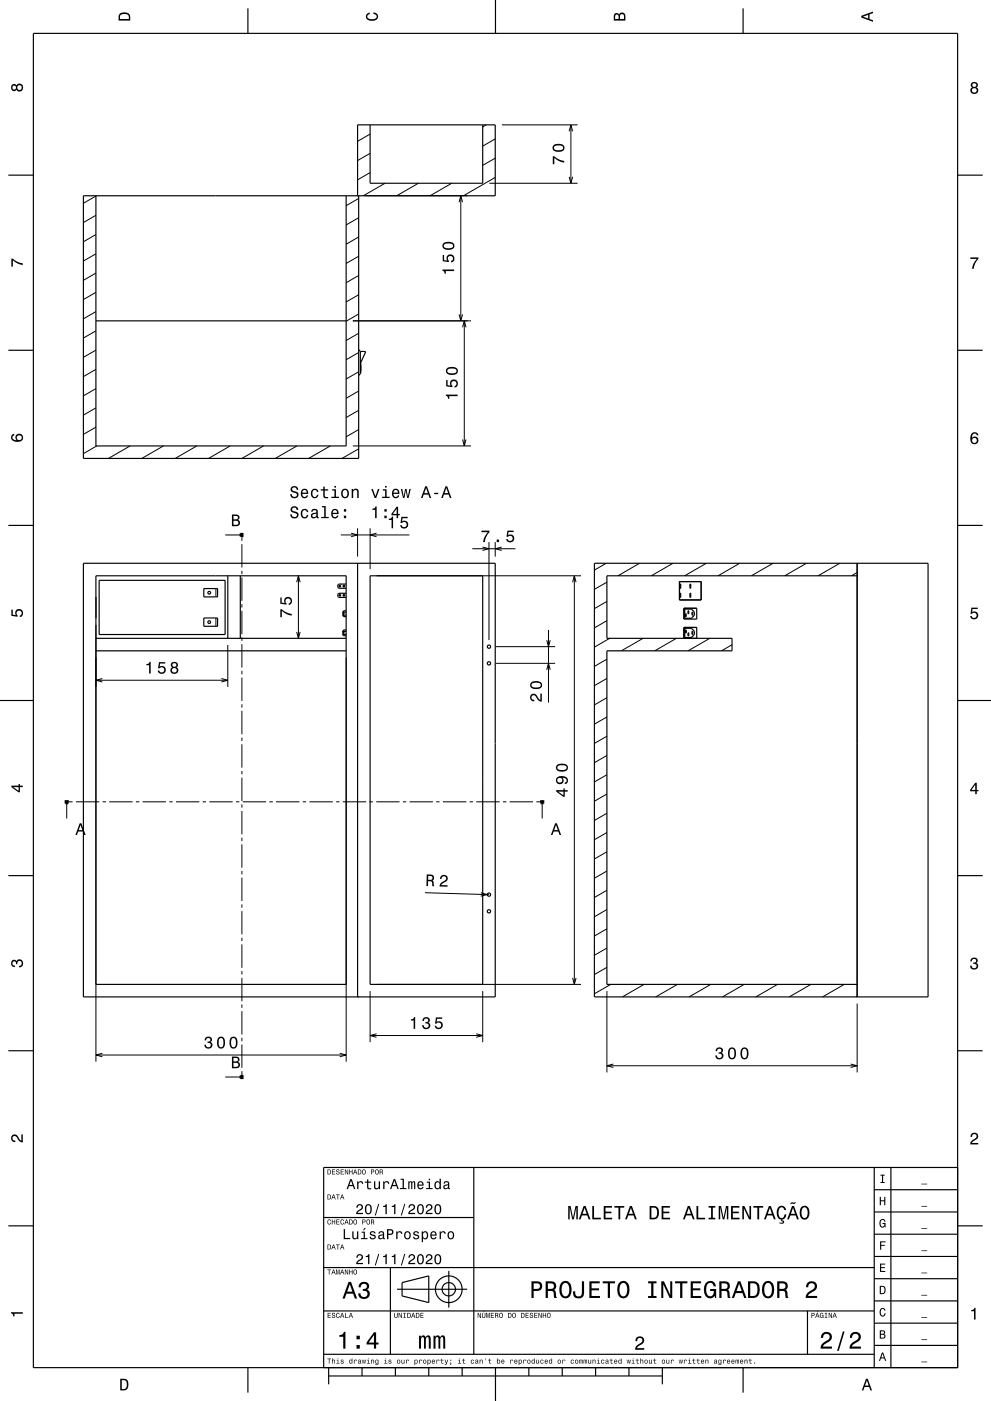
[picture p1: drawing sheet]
<svg xmlns="http://www.w3.org/2000/svg" width="297mm" height="420mm" viewBox="0 0 297 420" stroke-linecap="round" stroke-linejoin="round" font-family="sans-serif">
<g fill="none" stroke="#000" stroke-width=".3">
<path d="M145.7 37.4l-1 .6M150.4 37.4h22.7M170.6 39.4l.5-2 .5 2M171.1 37.4v17.5M28.7 58.8l-3.7 2.1M107.5 59.5l-3.8 2.2M109.5 58.7h30.6M110.9 51.7l-3.7 2.2M110.9 46l-3.7 2.1M110.9 40.2l-3.7 2.2M115.4 54.9l-6.5 3.8M125.4 54.9l-6.5 3.8"/>
<path d="M135.4 54.9l-6.5 3.8M138.1 58.7v37.5M146.7 54.9h26.4M148.4 53.2l-9.5 5.5M148.4 47.4l-3.7 2.2M148.4 41.6l-3.7 2.2M170.6 53l.5 1.9 .5-1.9M28.7 76.1l-3.7 2.2M28.7 70.3l-3.7 2.2M28.7 64.5l-3.7 2.2M107.5 76.8l-3.8 2.2M107.5 71l-3.8 2.2"/>
<path d="M107.5 65.3l-3.8 2.1M137.6 60.6l.5-1.9 .5 1.9M28.7 99.2l-3.7 2.2M28.7 93.4l-3.7 2.2M28.7 87.6l-3.7 2.2M28.7 81.9l-3.7 2.1M105.7 96.2h35.4M107.5 99.9l-3.8 2.2M107.5 94.1l-3.8 2.2M107.5 88.4l-3.8 2.1M107.5 82.6l-3.8 2.2M137.6 94.3l.5 1.9 .5-1.9"/>
<path d="M138.6 98.1l.5-1.9 .6 1.9M139.1 96.2v37.5M28.7 116.5l-3.7 2.2M28.7 110.7l-3.7 2.2M28.7 105l-3.7 2.1M107.5 117.2l-3.8 2.2M107.5 111.5l-3.8 2.1M107.5 105.7l-3.8 2.1M28.7 128.1l-3.7 2.1M28.7 122.3l-3.7 2.1M29 133.7l-4 2.3M39 133.7l-6.5 3.7"/>
<path d="M49 133.7l-6.5 3.7M59 133.7l-6.5 3.7M69 133.7l-6.5 3.7M79 133.7l-6.5 3.7M89 133.7l-6.5 3.7M99 133.7l-6.5 3.7M105.7 133.7h35.4M107.5 134.5l-5 2.9M107.5 128.8l-3.8 2.1M107.5 123l-3.8 2.2M138.6 131.8l.5 1.9 .6-1.9M105.2 159.9l2 .5-2 .5"/>
<path d="M107.2 158.4v8.5M110.9 158.4v12.2M112.8 159.9l-1.9 .5 1.9 .5M64.7 176.4v2.5M67.5 160.4h5M71.7 160.1l.8 .3-.8 .3M72.5 161v1.1M72.5 163.1v7M72.5 171.1v1M72.5 173.1v7M88.9 174.5l.5-1.9 .6 1.9M89.4 172.6v18.8"/>
<path d="M102.2 160.4h20.5M112.9 172.6h61.2M141.5 164.5h13M144.6 164l1.9 .5-1.9 .5M146.5 162.5v29.4M148.4 162.5v4.4M150.3 164l-1.9 .5 1.9 .5M171.6 174.5l.5-1.9 .5 1.9M172.1 172.6v122.5M181.7 168.9l-3.6 2M181.9 174.5l-3.8 2.2M191.7 168.9l-6.5 3.7"/>
<path d="M201.7 168.9l-6.5 3.7M211.7 168.9l-6.5 3.7M221.7 168.9l-6.5 3.7M231.7 168.9l-6.5 3.7M241.7 168.9l-6.5 3.7M251.7 168.9l-6.5 3.7M256.9 171.6l-1.7 1M28.8 187.4l-.1 130.9M64.7 185.3v2.5M68.3 193.4v12.5M72.5 181.1v1M72.5 183.1v7"/>
<path d="M72.5 191.1v1M72.5 193.1v7M88.9 189.4l.5 2 .6-2M103.7 197.1v121.2M148.5 198.9h17.9M148.5 193.9h17.9M163.9 191.9l.5 2 .5-2M164.4 188.9v21.7M181.9 197.6l-3.8 2.2M181.9 186.1l-3.8 2.1M181.9 180.3l-3.8 2.2M182.7 191.4l-4.6 2.6"/>
<path d="M192.7 191.4l-6.5 3.7M202.7 191.4l-6.5 3.7M212.7 191.4l-6.5 3.7M219.4 193.3l-3.2 1.8M28.8 203.9h39.5M30.7 203.4l-1.9 .5 1.9 .5M66.3 203.4l2 .5-2 .5M72.5 201.1v1M72.5 203.1v7M72.5 211.1v1M72.5 213.1v7M163.9 200.8l.5-1.9 .5 1.9"/>
<path d="M181.9 214.9l-3.8 2.2M181.9 209.2l-3.8 2.1M181.9 203.4l-3.8 2.2M72.5 221.1v1M72.5 223.1v7M72.5 231.1v1M72.5 233.1v7M181.9 238l-3.8 2.2M181.9 232.3l-3.8 2.1M181.9 226.5l-3.8 2.1M181.9 220.7l-3.8 2.2M19.7 241.1l.3-.7 .3 .7"/>
<path d="M20 240.4v5M20.6 240.4h1.1M22.7 240.4h7M30.7 240.4h1M32.7 240.4h7M40.7 240.4h1M42.7 240.4h7M50.7 240.4h1M52.7 240.4h7M60.7 240.4h1M62.7 240.4h7M70.7 240.4h1"/>
<path d="M72.5 241.1v1M72.5 243.1v7M72.5 251.1v1M72.5 253.1v7M72.7 240.4h7M80.7 240.4h1M82.7 240.4h7M90.7 240.4h1M92.7 240.4h7M100.7 240.4h1M102.7 240.4h7M110.7 240.4h1"/>
<path d="M112.7 240.4h7M120.7 240.4h1M122.7 240.4h7M130.7 240.4h1M132.7 240.4h7M140.7 240.4h1M142.7 240.4h7M150.7 240.4h1M152.7 240.4h7M160.7 240.4h1.2M162.2 241.1l.3-.7 .3 .7M162.5 240.4v5"/>
<path d="M181.9 255.4l-3.8 2.1M181.9 249.6l-3.8 2.1M181.9 243.8l-3.8 2.2M72.5 261.1v1M72.5 263.1v7M72.5 271.1v1M72.5 273.1v7M127.3 267.6l19.2 .6M144.1 267.6l1.9 .6-1.9 .4M181.9 278.4l-3.8 2.2M181.9 272.7l-3.8 2.1M181.9 266.9l-3.8 2.2"/>
<path d="M181.9 261.1l-3.8 2.2M72.5 281.1v1M72.5 283.1v7M72.5 291.1v1M72.5 293.1v7M110.9 297.1v15.3M112.9 295.1h61.2M144.7 297.1v15.3M171.6 293.2l.5 1.9 .5-1.9M181.9 290l-3.8 2.2M181.9 284.2l-3.8 2.2M181.9 297.1v24.4"/>
<path d="M183 295.1l-4.9 2.8M193 295.1l-6.5 3.8M203 295.1l-6.5 3.8M213 295.1l-6.5 3.8M223 295.1l-6.5 3.8M233 295.1l-6.5 3.8M243 295.1l-6.5 3.8M253 295.1l-6.5 3.8M256.9 298.7l-.4 .2M28.7 316.3h75M30.7 315.8l-2 .5 2 .5M72.5 301.1v1"/>
<path d="M72.5 303.1v7M72.5 311.1v1M72.5 313.1v7M101.8 315.8l1.9 .5-1.9 .5M110.9 310.4h33.8M112.8 309.9l-1.9 .5 1.9 .6M142.7 309.9l2 .5-2 .6M181.9 319.5h75M183.8 319l-1.9 .5 1.9 .5M255 319l1.9 .5-1.9 .5M256.9 300.9v20.6M67.5 322.9h5"/>
<path d="M71.7 322.6l.8 .3-.8 .3M72.5 321.1v1.2"/>
</g>
<g fill="none" stroke="#000" stroke-width=".35">
<path d="M10 10h277v400h-277zM74.3 2.5v7.5M148.5 0v10M222.7 2.5v7.5M110.9 37.4v17.5h33.8v-17.5M2.5 52.5h7.5M28.7 58.7v75h75v-75M107.2 58.7v-21.3h41.2v21.3h-123.4v78.7h82.5v-78.7M287 52.5h7.5M28.7 96.2h75M2.5 105h7.5M107.5 104.8l.5 .5v6.7l-.5 .5"/>
<path d="M108 105.4h1.6l-1.5 3.3-.1 3.2M287 105h7.5M2.5 157.5h7.5M287 157.5h7.5M25 168.9h123.4v130h-123.4zM28.7 172.6h75v122.5h-75zM29.7 174h37.8v16.2h-37.8zM61.1 176.4h4.1v2.5h-4.1zM68.3 172.6v18.8M72 172.6v18.8M101.7 175.6l.3-.1v.4l-.2 .1zM101.7 178.3l.4 .1v.2l-.4 .1z"/>
<path d="M102.9 175.6l.3-.1v.4l-.2 .1zM102.9 178.3l.4 .1v.2l-.4 .1zM103.7 175.1h-2.2l-.3 .3v.7l.3 .3h2.2M103.7 177.9h-2.2l-.3 .2v.8l.3 .2h2.2M107.2 168.9v130M110.9 172.6h33.8v122.5h-33.8zM178.1 168.9h100v130h-100zM203.6 174.4h6.5v5.5h-6.5zM203.8 175.1h.2v1.3h-.2zM203.8 177.9h.2v1.2h-.2zM203.8 175.4h.2M203.8 176.1h.2"/>
<path d="M203.8 178.9h.2M203.8 178.1h.2M206.8 175.1h.2v1.3h-.2zM206.8 177.9h.2v1.2h-.2zM206.8 175.4h.2M206.8 176.1h.2M206.8 178.9h.2M206.8 178.1h.2M256.9 172.6h-75v18.8h37.5v3.7h-37.5v100h75M256.9 168.9v130M28.7 195.1h75M28.7 191.4h75"/>
<path d="M61.1 185.3h4.1v2.5h-4.1zM102.7 183.7l.1 .1M102.7 184.2l.3 .2h.7M102.7 189.9l.3 .3h.7M102.7 189.5h.1M102.8 184.2h-.1M102.8 189.9l-.1 .1M102.9 189.7h.2zM102.9 184.3v.2l.2-.1M102.9 190.1v.2l.2-.1M102.9 183.9l.1 .1M102.9 189.6l.1 .1"/>
<path d="M103 183.9v.2zM103 184l-.1 .1M103 184h.1M103 189.7h.1M103 189.7l-.1 .1M103.1 183.5l-.1-.1-.1 .2M103.1 189.3l-.1-.1-.1 .2M103.7 183.1h-.7l-.3 .3v1.2l.3 .3h.7M103.7 188.9h-.7l-.3 .2v1.3l.3 .2h.7M103.7 183.5h-.7l-.3 .3M103.7 189.3h-.7l-.3 .2M205 182.4h3.8v3.2h-3.8z"/>
<path d="M205 191.4v-3.3h3.8v3.3M205.2 182.6h2.1v.3a1.2 1.2 0 0 1 .8 1.1 1.2 1.2 0 0 1-.8 1.1v.3h-2.1zM205.2 188.4h2.1v.2a1.2 1.2 0 0 1 .8 1.1 1.2 1.2 0 0 1-.8 1.2v.2h-2.1zM205.4 184h.3v.9h-.3zM205.4 188.9h.3v.8h-.3zM205.4 184.2h.3M205.4 184.6h.3M205.4 189.1h.3M205.4 189.5h.3M206.2 183.1h.2v.9h-.2zM206.2 189.7h.2v.9h-.2zM206.2 183.4h.2"/>
<path d="M206.2 183.7h.2M206.2 190.4h.2M206.2 190h.2M207.4 183.5h.2v.9h-.2zM207.4 189.3h.2v.9h-.2zM207.4 184.2h.2M207.4 183.8h.2M207.4 189.5h.2M207.4 189.9h.2M0 210h10M287 210h10M2.5 262.5h7.5"/>
<path d="M287 262.5h7.5M2.5 315h7.5M287 315h7.5M142 350v56M262 356.7h25M262 350v60M267 350v60M287 350h-190v60M2.5 367.5h7.5M97 365h45M262 376.7h25M262 370h25"/>
<path d="M262 363.3h25M287 367.5h7.5M97 393h165M97 380h165M117 380v26M119 386.5h21M120.5 384.5l8-2v8l-8-2zM134.5 381v11M242 393v13M262 396.7h25M262 390h25M262 383.3h25"/>
<path d="M74.3 410v7.5M97 406h165M98.5 412.5h100M98.5 410v5M108.5 410v2.5M118.5 410v2.5M128.5 410v2.5M138.5 410v2.5M148.5 410v10M158.5 410v2.5M168.5 410v2.5M178.5 410v2.5"/>
<path d="M188.5 410v2.5M198.5 410v5M222.7 410v7.5M262 403.3h25"/>
<circle cx="62.7" cy="177.7" r=".42"/>
<circle cx="62.7" cy="186.5" r=".42"/>
<circle cx="146.5" cy="198.9" r=".5"/>
<circle cx="146.5" cy="193.9" r=".5"/>
<circle cx="146.5" cy="273.2" r=".5"/>
<circle cx="146.5" cy="268.2" r=".5"/>
<circle cx="134.5" cy="386.5" r="2"/>
<circle cx="134.5" cy="386.5" r="4"/>
</g>
<path d="M72.5 159.8v1.2M19.4 240.4h1.2M161.9 240.4h1.2M72.5 322.3v1.2" fill="none" stroke="#000" stroke-width="1" stroke-linecap="butt"/>
<g fill="#000">
<path d="M36 4a2.2 2.2 0 0 0-.5 2.2h3.5v-1.2a1.92 1.92 0 0 0-3-1zM36.3 4.4l.4-.2a1.44 1.44 0 0 1 1.9 .8v.7h-2.6v-1z" fill-rule="evenodd"/>
<path d="M109.9 4.2l.9-.4v.4l-.3 .1a.66 .66 0 0 0-.4 .6 .66 .66 0 0 0 .3 .6l.5 .2a1.58 1.58 0 0 0 2-.7 .89 .89 0 0 0-1-.8v-.5a1.24 1.24 0 0 1 1.4 1.1 1.24 1.24 0 0 1-1 1.4 1.93 1.93 0 0 1-2.7-1.2z" fill-rule="evenodd"/>
<path d="M184.2 4.2l-.3 2h3.5v-1.3a.98 .98 0 0 0-.7-1.1 .98 .98 0 0 0-1.2 .6 .84 .84 0 0 0-1.3-.2zM184.5 4.5l.4-.1 .4 .1 .1 1.2h-1zM185.9 4.4l.5-.2a.58 .58 0 0 1 .6 .7v.8h-1.2z" fill-rule="evenodd"/>
<path d="M258.1 4.7v.6l3.5 1.2v-.4l-1-.4v-1.4l1-.4v-.4zM258.6 5l1.6-.5v1z" fill-rule="evenodd"/>
<path d="M3.6 25.5a1 1 0 0 0-.1 1.5 1 1 0 0 0 1.4-.1 1.09 1.09 0 0 0 1.7 .2 1.09 1.09 0 0 0 0-1.7 1.09 1.09 0 0 0-1.7 .2l-.7-.4zM5.1 26.3a.75 .75 0 0 1 1.5 0 .75 .75 0 0 1-1.5 0zM3.7 26.3a.6 .6 0 0 1 1.2 0 .6 .6 0 0 1-1.2 0z" fill-rule="evenodd"/>
<path d="M291.2 24.8l-.2 .3a.8 .8 0 0 0 .4 1.1 1.09 1.09 0 0 0-.2 1.6 1.09 1.09 0 0 0 1.6 0 1.09 1.09 0 0 0-.2-1.6 .95 .95 0 0 0 .3-1.4 .95 .95 0 0 0-1.4-.2zM291.3 27.1a.71 .71 0 0 1 1.4 0 .71 .71 0 0 1-1.4 0zM291.4 25.5a.6 .6 0 0 1 1.2 0 .6 .6 0 0 1-1.2 0z" fill-rule="evenodd"/>
<path d="M165.7 46.8v2.4h.4v-1.9a5.2 5.2 0 0 0 3 1.5v-.6a5.3 5.3 0 0 1-3-1.4zM166 43.4a1.13 1.13 0 0 0-.4 1.2 1.13 1.13 0 0 0 1 .9 1.9 1.9 0 0 0 2.6-1.2 2.04 2.04 0 0 0-3.2-.9zM166.1 44a2.38 2.38 0 0 1 2.6 0v.7a2.38 2.38 0 0 1-2.6 0z" fill-rule="evenodd"/>
<path d="M3.4 77.5h.4a5.3 5.3 0 0 0 3 1.4v.6a5.2 5.2 0 0 1-2.9-1.5v1.9h-.5z" fill-rule="evenodd"/>
<path d="M132.6 80.8v.3a.78 .78 0 0 1 .7 1h.3v-.8h2.5v-.5zM132.7 76.4v1.9l1.8 .3v-.4a.8 .8 0 0 1-.2-1.2 .8 .8 0 0 1 1.3 0 .8 .8 0 0 1-.4 1.2v.5a1.21 1.21 0 0 0 1-1.5 1.21 1.21 0 0 0-1.6-.8 1.21 1.21 0 0 0-.6 1.7l-.9-.1v-1.6zM133 72.8a1.13 1.13 0 0 0-.4 1.2 1.13 1.13 0 0 0 1 .8 1.9 1.9 0 0 0 2.6-1.1 2.03 2.03 0 0 0-3.2-.9zM133.1 73.4a2.38 2.38 0 0 1 2.6 0v.6a2.37 2.37 0 0 1-2.6 0z" fill-rule="evenodd"/>
<path d="M290.8 77.2h2.4v.4a5.2 5.2 0 0 0-1.4 3h-.5a5.2 5.2 0 0 1 1.4-3h-1.9z" fill-rule="evenodd"/>
<path d="M133.6 118.3v.3a.78 .78 0 0 1 .7 1h.4v-.8h2.4v-.5zM133.7 113.9v1.9l1.9 .3v-.4a.8 .8 0 0 1-.3-1.2 .8 .8 0 0 1 1.3 0 .8 .8 0 0 1-.4 1.2v.5a1.21 1.21 0 0 0 1.1-1.5 1.21 1.21 0 0 0-1.7-.8 1.21 1.21 0 0 0-.5 1.7l-1-.1v-1.6zM134.1 110.3a1.13 1.13 0 0 0-.4 1.2 1.13 1.13 0 0 0 1 .8 1.9 1.9 0 0 0 2.5-1.1 2.03 2.03 0 0 0-3.1-.9zM134.1 110.9a2.38 2.38 0 0 1 2.7 0v.6a2.37 2.37 0 0 1-2.7 0z" fill-rule="evenodd"/>
<path d="M3.6 130.4a1.44 1.44 0 0 0 .1 1.6 1.44 1.44 0 0 0 1.6 .5 1.26 1.26 0 0 0 1.6-1 1.26 1.26 0 0 0-1.1-1.5 1.11 1.11 0 0 0-1.1 .7 1.11 1.11 0 0 0 .3 1.3 1.03 1.03 0 0 1-1.3-.9l.2-.4 .4-.2v-.5zM5 131.2a.75 .75 0 0 1 1.5 0 .75 .75 0 0 1-1.5 0z" fill-rule="evenodd"/>
<path d="M291.3 129.8a2.4 2.4 0 0 0 .2 3.3 1.16 1.16 0 0 0 1.5-.4 1.16 1.16 0 0 0-.2-1.5 1.16 1.16 0 0 0-1.5 0 1.02 1.02 0 0 1 .8-1.2l.5 .1 .1 .4h.5a1.12 1.12 0 0 0-.7-.9 1.12 1.12 0 0 0-1.2 .2zM291.3 132a.75 .75 0 0 1 1.5 0 .75 .75 0 0 1-1.5 0z" fill-rule="evenodd"/>
<path d="M69.5 154.3v3.5h1.3a.98 .98 0 0 0 1.1-.8 .98 .98 0 0 0-.6-1.1 .86 .86 0 0 0 .4-1.1 .86 .86 0 0 0-.9-.5zM70 154.7h.7a.53 .53 0 0 1 .6 .5 .53 .53 0 0 1-.6 .5h-.7zM70 156.1h.7a.61 .61 0 0 1 .8 .6 .61 .61 0 0 1-.7 .6h-.8z" fill-rule="evenodd"/>
<path d="M87.4 146a1.09 1.09 0 0 0-.2 1.3 1.09 1.09 0 0 0 1.3 .5 .64 .64 0 0 1 .4 .9 .64 .64 0 0 1-1 .2l-.5-.8h-.4a1.21 1.21 0 0 0 1.5 1.3 1.21 1.21 0 0 0 .7-1.8l-.8-.3a.71 .71 0 0 1-.9-.6 .7 .7 0 0 1 .8-.6 .7 .7 0 0 1 .6 .7h.5a1.19 1.19 0 0 0-.7-1 1.19 1.19 0 0 0-1.3 .2zM90.4 146.9a1.45 1.45 0 0 0-.2 1.6 1.45 1.45 0 0 0 1.4 .8l.7-.8h-.4l-.6 .5a.76 .76 0 0 1-.7-.9h1.8a1.16 1.16 0 0 0-.5-1.4 1.16 1.16 0 0 0-1.5 .2zM90.8 147.1l.2-.2a.67 .67 0 0 1 .7 .1 .67 .67 0 0 1 .2 .7h-1.3zM93.5 146.9a1.45 1.45 0 0 0-.3 1.6 1.45 1.45 0 0 0 1.5 .8l.6-.5 .1-.5h-.4l-.4 .6a1.02 1.02 0 0 1-1-1 1.02 1.02 0 0 1 1-1l.4 .6h.4a1.09 1.09 0 0 0-.7-1 1.09 1.09 0 0 0-1.2 .4zM96.9 145.9v.8h-.8v.4h.8v1.8a1.05 1.05 0 0 0 1.4 .5v-.4a.68 .68 0 0 1-1-.4v-1.5h1v-.4h-1v-.8zM99.5 146.7v.4h.7v1.8h-.9v.4h2.3v-.4h-.9v-2.2zM100.2 145.7v.5h.5v-.5zM102.5 146.9a1.45 1.45 0 0 0-.2 1.7 1.45 1.45 0 0 0 1.6 .7 1.45 1.45 0 0 0 .7-1.8 1.45 1.45 0 0 0-1.7-.9zM102.9 147.2a.67 .67 0 0 1 .7-.3 .67 .67 0 0 1 .5 .6 .93 .93 0 0 1 0 1 .93 .93 0 0 1-1 .4 1.36 1.36 0 0 1-.2-1.7zM105.4 146.6v2.7h.4v-1.6a.63 .63 0 0 1 .4-.7 .63 .63 0 0 1 .8 .3l.1 2h.4v-1.8a.89 .89 0 0 0-.6-1 .89 .89 0 0 0-1.1 .5v-.4zM111.3 146.6l1 2.7h.4l1-2.7h-.4l-.8 2.2-.8-2.2zM114.7 146.7v.4h.7v1.8h-.9v.4h2.3v-.4h-.9v-2.2zM115.4 145.7v.5h.5v-.5zM117.8 146.9a1.45 1.45 0 0 0-.3 1.6 1.45 1.45 0 0 0 1.5 .8l.7-.8h-.5l-.6 .5a.76 .76 0 0 1-.7-.9h1.8a1.17 1.17 0 0 0-.5-1.4 1.17 1.17 0 0 0-1.4 .2zM118.1 147.1l.2-.2a.67 .67 0 0 1 .7 .1 .67 .67 0 0 1 .2 .7h-1.3zM120.1 146.6l.7 2.7h.4l.4-2.3 .4 2.3h.4l.7-2.7h-.4l-.5 2.3-.4-2.3h-.4l-.4 2.3-.4-2.3zM127.4 145.8l-1.2 3.5h.4l.4-1h1.4l.4 1h.4l-1.3-3.5zM127.7 146.3l.5 1.5h-1zM130.1 147.7v.4h1.2v-.4zM133.5 145.8l-1.3 3.5h.5l.4-1h1.4l.3 1h.5l-1.3-3.5zM133.8 146.3l.5 1.5h-1.1z" fill-rule="evenodd"/>
<path d="M87.4 152a1.09 1.09 0 0 0-.2 1.4 1.09 1.09 0 0 0 1.3 .4 .64 .64 0 0 1 .4 1 .64 .64 0 0 1-1 .2l-.5-.8h-.4a1.21 1.21 0 0 0 1.5 1.3 1.21 1.21 0 0 0 .7-1.9l-.8-.3a.71 .71 0 0 1-.9-.6 .7 .7 0 0 1 .8-.5 .7 .7 0 0 1 .6 .7h.5a1.19 1.19 0 0 0-.7-1.1 1.19 1.19 0 0 0-1.3 .2zM90.4 152.9a1.45 1.45 0 0 0-.2 1.7 1.45 1.45 0 0 0 1.5 .8l.6-.6 .1-.4h-.4l-.5 .6a1.01 1.01 0 0 1-.9-1 1.01 1.01 0 0 1 1-1l.3 .5h.5a1.09 1.09 0 0 0-.8-.9 1.09 1.09 0 0 0-1.2 .3zM93.5 152.8l-.2 .6h.4a.55 .55 0 0 1 .6-.5 .55 .55 0 0 1 .4 .8h-.2a.91 .91 0 0 0-1.3 .5 .91 .91 0 0 0 .8 1.2l.9-.4 .1 .3h.5v-.3h-.2v-1.6a1.02 1.02 0 0 0-.7-.9 1.02 1.02 0 0 0-1.1 .3zM93.7 154.3l1.1-.3a.77 .77 0 0 1-.2 .8 .77 .77 0 0 1-.9 .1zM96.5 151.7v.4h.7v2.9h-.9v.3h2.2v-.3h-.9v-3.3zM99.6 152.9a1.46 1.46 0 0 0-.3 1.7 1.46 1.46 0 0 0 1.4 .8l.7-.8h-.4l-.6 .4a.76 .76 0 0 1-.7-.9h1.8a1.17 1.17 0 0 0-.5-1.4 1.17 1.17 0 0 0-1.4 .2zM99.9 153.1l.2-.1a.67 .67 0 0 1 .7 .1 .67 .67 0 0 1 .2 .6h-1.3zM103.1 154.6v.7h.7v-.7zM103.1 152.6v.8h.7v-.8z" fill-rule="evenodd"/>
<path d="M111.6 152.5v.3h.8v2.5h.5v-3.5h-.4a.77 .77 0 0 1-.9 .7zM115.2 154.6v.7h.7v-.7zM115.2 152.6v.8h.7v-.8zM118.9 151.9l-1.6 2.1v.5h1.6v.8h.4v-.8h.5v-.4h-.5v-2.2zM118.9 152.5v1.6h-1.2z" fill-rule="evenodd"/>
<path d="M116.5 155.5v.4h.8v2.5h.5v-3.6h-.3a.78 .78 0 0 1-1 .7zM120.3 154.9l-.3 1.9h.4a.8 .8 0 0 1 1.3-.2 .8 .8 0 0 1-.1 1.2 .8 .8 0 0 1-1.2-.3h-.5a1.21 1.21 0 0 0 1.5 1 1.21 1.21 0 0 0 .8-1.6 1.21 1.21 0 0 0-1.7-.6l.1-.9h1.6v-.5z" fill-rule="evenodd"/>
<path d="M144.3 159.1v.4h1.9a5.2 5.2 0 0 0-1.4 3h.5a5.3 5.3 0 0 1 1.4-3v-.4zM148.9 161.8v.7h.7v-.7zM152.1 159.1l-.3 1.8h.4a.8 .8 0 0 1 1.2-.2 .8 .8 0 0 1 0 1.3 .8 .8 0 0 1-1.2-.4h-.5a1.21 1.21 0 0 0 1.5 1 1.21 1.21 0 0 0 .8-1.6 1.21 1.21 0 0 0-1.7-.6l.1-.9h1.5v-.4z" fill-rule="evenodd"/>
<path d="M3.4 182.8h.4v1.5l1 .1a1.21 1.21 0 0 1 .5-1.7 1.21 1.21 0 0 1 1.7 .8 1.21 1.21 0 0 1-1.1 1.5v-.5a.8 .8 0 0 0 .4-1.2 .8 .8 0 0 0-1.3 0 .8 .8 0 0 0 .3 1.2v.4l-1.9-.3z" fill-rule="evenodd"/>
<path d="M84 182.6v2.4h.5v-1.9a5.2 5.2 0 0 0 2.9 1.5v-.6a5.3 5.3 0 0 1-3-1.4zM84 179.1v1.9l1.9 .3v-.4a.8 .8 0 0 1-.3-1.3 .8 .8 0 0 1 1.3 .1 .8 .8 0 0 1-.4 1.2v.5a1.21 1.21 0 0 0 1.1-1.5 1.21 1.21 0 0 0-1.7-.9 1.21 1.21 0 0 0-.5 1.8l-1-.1v-1.6z" fill-rule="evenodd"/>
<path d="M291.1 182.2h1.9v.4h-1.5l-.2 .9a1.21 1.21 0 0 1 1.8 .6 1.21 1.21 0 0 1-.8 1.6 1.21 1.21 0 0 1-1.6-1h.5a.8 .8 0 0 0 1.2 .3 .8 .8 0 0 0 .1-1.2 .8 .8 0 0 0-1.2 .2h-.4z" fill-rule="evenodd"/>
<path d="M43.9 199.1v.3h.8v2.5h.5v-3.5h-.4a.77 .77 0 0 1-.9 .7zM47.6 198.5l-.2 1.9h.4a.8 .8 0 0 1 1.2-.3 .8 .8 0 0 1-.1 1.3 .8 .8 0 0 1-1.2-.4h-.4a1.21 1.21 0 0 0 1.5 1.1 1.21 1.21 0 0 0 .8-1.7 1.21 1.21 0 0 0-1.8-.5l.2-1h1.5v-.4zM51.5 198.7l-.3 .3a.8 .8 0 0 0 .4 1 1.09 1.09 0 0 0-.2 1.7 1.09 1.09 0 0 0 1.7 0 1.09 1.09 0 0 0-.2-1.7 .95 .95 0 0 0 .3-1.3 .95 .95 0 0 0-1.4-.2zM51.5 201a.75 .75 0 0 1 1.5 0 .75 .75 0 0 1-1.5 0zM51.6 199.4a.6 .6 0 0 1 1.2 0 .6 .6 0 0 1-1.2 0z" fill-rule="evenodd"/>
<path d="M159.1 208.3a1.19 1.19 0 0 0-.1 1.3 1.19 1.19 0 0 0 1.1 .7v-.5a.7 .7 0 0 1-.8-.5 .7 .7 0 0 1 .5-.9 .7 .7 0 0 1 .8 .5l.2 .3a1.63 1.63 0 0 0 1.6 1.1v-2.4h-.5v1.9l-.4-.2-.7-1.2a1.1 1.1 0 0 0-1.7-.1zM159.3 204.5a1.13 1.13 0 0 0-.4 1.2 1.13 1.13 0 0 0 1 .8 1.9 1.9 0 0 0 2.6-1.1 2.03 2.03 0 0 0-3.2-.9zM159.4 205a2.37 2.37 0 0 1 2.6 0v.7a2.38 2.38 0 0 1-2.6 0z" fill-rule="evenodd"/>
<path d="M3.4 235.5v.5l2.1 1.5h.5v-1.5h.8v-.5h-.8v-.5h-.4v.5zM4 236h1.6v1.1z" fill-rule="evenodd"/>
<path d="M166.7 236.9v.4l2.1 1.6h.5v-1.6h.8v-.4h-.8v-.5h-.4v.5zM167.3 237.3h1.6v1.1zM167 233a1.17 1.17 0 0 0-.2 1.6 1.17 1.17 0 0 0 1.6 .2 1.17 1.17 0 0 0 .2-1.6 1.03 1.03 0 0 1 1.2 .8l-.1 .4-.4 .2v.5a1.23 1.23 0 0 0 .9-1.5 1.23 1.23 0 0 0-1.5-.9h-1.2zM167 233.9a.75 .75 0 0 1 1.5 0 .75 .75 0 0 1-1.5 0zM167.1 229.2a1.13 1.13 0 0 0-.5 1.2 1.13 1.13 0 0 0 1 .9 1.9 1.9 0 0 0 2.6-1.2 2.03 2.03 0 0 0-3.1-.9zM167.1 229.8a2.38 2.38 0 0 1 2.6 0v.7a2.37 2.37 0 0 1-2.6 0z" fill-rule="evenodd"/>
<path d="M292.3 234.7l-1.6 2.1v.4h1.6v.9h.4v-.9h.5v-.4h-.5v-2.1zM292.3 235.2v1.6h-1.1z" fill-rule="evenodd"/>
<path d="M23.9 246.8l-1.3 3.5h.5l.3-1h1.4l.4 1h.5l-1.3-3.5zM24.1 247.3l.6 1.6h-1.1z" fill-rule="evenodd"/>
<path d="M166.4 246.8l-1.3 3.5h.5l.3-1h1.4l.4 1h.5l-1.3-3.5zM166.6 247.3l.6 1.6h-1.1z" fill-rule="evenodd"/>
<path d="M127.9 262.1l-.1 3.5 .5 .1v-1.5h.5l.7 .3 .1 1.2h.5l-.2-1.5-.3-.2a.97 .97 0 0 0 .5-1.1 .97 .97 0 0 0-1-.7zM128.4 262.6h.5a.6 .6 0 0 1 .7 .6 .6 .6 0 0 1-.7 .6l-.6-.1z" fill-rule="evenodd"/>
<path d="M132.2 262.6a1.18 1.18 0 0 1 1.9 .3 1.18 1.18 0 0 1-1 1.7l-.9 .7 1.9 .1v.4h-2.4a2.75 2.75 0 0 1 1.9-2 .7 .7 0 0 0-.5-1.1 .7 .7 0 0 0-.8 .8h-.4z" fill-rule="evenodd"/>
<path d="M3.6 288a.86 .86 0 0 1 1.4 .2 1.12 1.12 0 0 1 1.5-.5 1.12 1.12 0 0 1 .3 1.6l-.5 .6-.6 .1v-.4a.72 .72 0 0 0 .9-.7 .72 .72 0 0 0-.8-.8 .72 .72 0 0 0-.6 1h-.4a.62 .62 0 0 0-.4-.9 .62 .62 0 0 0-.8 .5 .62 .62 0 0 0 .5 .8h.4l-.1 .4a1.17 1.17 0 0 1-1-.6 1.17 1.17 0 0 1 .2-1.3z" fill-rule="evenodd"/>
<path d="M291.1 287.4a1.01 1.01 0 0 1 1.5-.2 1.01 1.01 0 0 1 0 1.5 1.12 1.12 0 0 1 .4 1.6 1.12 1.12 0 0 1-1.6 .3l-.6-.6-.1-.5h.5a.72 .72 0 0 0 .7 .9 .72 .72 0 0 0 .7-.8 .72 .72 0 0 0-.9-.6v-.4a.62 .62 0 0 0 .8-.4 .62 .62 0 0 0-.5-.8 .62 .62 0 0 0-.7 .5v.3h-.5z" fill-rule="evenodd"/>
<path d="M61.6 311.1l-.3 .8h.5a.62 .62 0 0 1 .3-.8 .62 .62 0 0 1 .8 .3 .62 .62 0 0 1-.2 .8l-.5 .1v.4a.72 .72 0 0 1 .9 .4 .72 .72 0 0 1-.4 .9 .72 .72 0 0 1-.9-.5l-.1-.3h-.5a1.18 1.18 0 0 0 1.6 1.2 1.18 1.18 0 0 0 .6-1.9l-.3-.1a1.01 1.01 0 0 0 0-1.5 1.01 1.01 0 0 0-1.5 .2zM65.3 311.2a2.02 2.02 0 0 0 .9 3.2 2.03 2.03 0 0 0 .9-3.2 1.11 1.11 0 0 0-1.8 0zM65.9 311.3h.7a2.37 2.37 0 0 1 0 2.6h-.7a2.38 2.38 0 0 1 0-2.6zM69.1 311.2a2.02 2.02 0 0 0 .9 3.2 2.04 2.04 0 0 0 .9-3.2 1.11 1.11 0 0 0-1.8 0zM69.6 311.3h.7a2.37 2.37 0 0 1 0 2.6h-.7a2.38 2.38 0 0 1 0-2.6z" fill-rule="evenodd"/>
<path d="M69.5 316.8v3.5h1.3a.98 .98 0 0 0 1.1-.8 .98 .98 0 0 0-.6-1.1 .86 .86 0 0 0 .4-1.1 .86 .86 0 0 0-.9-.5zM70 317.2h.7a.53 .53 0 0 1 .6 .5 .53 .53 0 0 1-.6 .5h-.7zM70 318.6h.7a.61 .61 0 0 1 .8 .6 .61 .61 0 0 1-.7 .6h-.8z" fill-rule="evenodd"/>
<path d="M123.1 305.6v.4h.9v2.4h.4v-3.5h-.3a.77 .77 0 0 1-1 .7zM126.9 305.2l-.3 .9h.4a.62 .62 0 0 1 .4-.8 .62 .62 0 0 1 .8 .3 .62 .62 0 0 1-.2 .8h-.5v.4a.74 .74 0 0 1 .9 .6 .74 .74 0 0 1-.7 .9 .74 .74 0 0 1-.7-1h-.5a1.18 1.18 0 0 0 1.5 1.2 1.18 1.18 0 0 0 .6-1.8l-.2-.1a1.01 1.01 0 0 0 0-1.6 1.01 1.01 0 0 0-1.5 .2zM130.7 305l-.3 1.9h.4a.8 .8 0 0 1 1.2-.3 .8 .8 0 0 1-.1 1.3 .8 .8 0 0 1-1.2-.4h-.4a1.21 1.21 0 0 0 1.5 1.1 1.21 1.21 0 0 0 .8-1.7 1.21 1.21 0 0 0-1.7-.5l.1-1h1.5v-.4z" fill-rule="evenodd"/>
<path d="M214.8 314.3l-.3 .8h.4a.62 .62 0 0 1 .3-.7 .62 .62 0 0 1 .8 .2 .62 .62 0 0 1-.2 .9h-.5v.4a.72 .72 0 0 1 1 .4 .72 .72 0 0 1-.5 .9 .72 .72 0 0 1-.9-.5l-.1-.3h-.4a1.18 1.18 0 0 0 1.5 1.2 1.18 1.18 0 0 0 .6-1.8l-.3-.2a1.01 1.01 0 0 0 .1-1.5 1.01 1.01 0 0 0-1.5 .2zM218.5 314.4a2.02 2.02 0 0 0 .9 3.2 2.04 2.04 0 0 0 .9-3.2 1.11 1.11 0 0 0-1.8 0zM219 314.5h.7a2.38 2.38 0 0 1 0 2.6h-.7a2.38 2.38 0 0 1 0-2.6zM222.2 314.4a2.02 2.02 0 0 0 .9 3.2 2.04 2.04 0 0 0 .9-3.2 1.11 1.11 0 0 0-1.8 0zM222.8 314.5h.7a2.38 2.38 0 0 1 0 2.6h-.7a2.38 2.38 0 0 1 0-2.6z" fill-rule="evenodd"/>
<path d="M3.6 340.4a1.22 1.22 0 0 1 2 .7l.8 .9v-1.9h.4v2.4a2.76 2.76 0 0 1-2-1.8 .69 .69 0 0 0-1.1 .5 .69 .69 0 0 0 .9 .7v.5a1.18 1.18 0 0 1-1.2-.7 1.18 1.18 0 0 1 .2-1.3z" fill-rule="evenodd"/>
<path d="M98.1 350.6v1.5h.5a.77 .77 0 0 0 .6-.8 .77 .77 0 0 0-.6-.7zM98.4 350.8a.58 .58 0 0 1 .6 .5 .58 .58 0 0 1-.6 .6zM99.5 350.6v1.5h.9v-.2h-.7v-.5h.7v-.2h-.7v-.4h.7v-.2zM100.9 350.7a.6 .6 0 0 0 0 .6 .6 .6 0 0 0 .7 .3 .33 .33 0 0 1-.3 .4 .33 .33 0 0 1-.4-.4h-.2a.54 .54 0 0 0 .6 .6 .54 .54 0 0 0 .5-.7 .54 .54 0 0 0-.8-.4 .28 .28 0 0 1 .2-.4 .28 .28 0 0 1 .4 .3h.2l-.1-.2-.2-.2zM102.1 350.6v1.5h.9v-.2h-.7v-.5h.7v-.2h-.7v-.4h.7v-.2zM103.4 350.6v1.5h.1v-1.2l.6 1.2h.2v-1.5h-.1v1.2l-.6-1.2zM104.7 350.6v1.5h.2v-.7h.6v.7h.2v-1.5h-.2v.6h-.6v-.6zM106.3 350.6l-.5 1.5h.2l.2-.5h.6l.1 .5h.2l-.5-1.5zM106.5 350.8l.2 .7h-.5zM107.3 350.6v1.5h.5a.77 .77 0 0 0 .6-.8 .77 .77 0 0 0-.6-.7zM107.5 350.8a.58 .58 0 0 1 .6 .5 .58 .58 0 0 1-.6 .6zM108.7 350.7l-.2 .6 .2 .6a.73 .73 0 0 0 1-.4 .73 .73 0 0 0-.5-.9zM108.9 350.8a.58 .58 0 0 1 .5 .5 .58 .58 0 0 1-.5 .6l-.2-.6zM111.2 350.6v1.5h.2v-.6a.48 .48 0 0 0 .7-.3 .48 .48 0 0 0-.4-.6zM111.4 350.8h.3a.26 .26 0 0 1 .3 .2 .26 .26 0 0 1-.3 .3h-.3zM112.6 350.7l-.2 .6 .2 .6a.73 .73 0 0 0 1-.4 .73 .73 0 0 0-.5-.9zM112.8 350.8a.58 .58 0 0 1 .5 .5 .58 .58 0 0 1-.5 .6l-.2-.6zM113.8 350.6v1.5h.2v-.6a.45 .45 0 0 1 .5 .1 .45 .45 0 0 1 .1 .5l.2-.1-.3-.6a.42 .42 0 0 0 .2-.5 .42 .42 0 0 0-.4-.3zM114 350.8h.2a.26 .26 0 0 1 .3 .2 .26 .26 0 0 1-.3 .3h-.2z" fill-rule="evenodd"/>
<path d="M98.1 358.1v1.5h.5a.77 .77 0 0 0 .6-.8 .77 .77 0 0 0-.6-.7zM98.4 358.3a.58 .58 0 0 1 .6 .5 .58 .58 0 0 1-.6 .6zM99.8 358.1l-.5 1.5h.2l.2-.5h.5l.2 .5h.2l-.5-1.5zM100 358.3l.2 .7h-.5zM100.7 358.1v.2h.5v1.3h.2v-1.3h.4v-.2zM102.4 358.1l-.5 1.5h.2l.2-.5h.6l.1 .5h.2l-.5-1.5zM102.6 358.3l.2 .7h-.5z" fill-rule="evenodd"/>
<path d="M105 353.5l-1.1 3h.4l.3-.9h1.2l.3 .9h.4l-1.1-3zM105.2 353.9l.4 1.3h-.9zM107 354.2v2.3h.4v-1.3a.57 .57 0 0 1 .3-.7 .57 .57 0 0 1 .7 .2l.1 .2h.4a.77 .77 0 0 0-.6-.8 .77 .77 0 0 0-.9 .4v-.3zM110 353.6v.6h-.6v.4h.6v1.5a.89 .89 0 0 0 1.3 .4v-.3l-.8-.1-.1-.4v-1.1h.9v-.4h-.9v-.6zM112.1 354.2v1.5a.76 .76 0 0 0 .5 .8 .76 .76 0 0 0 .9-.4v.4h.4v-2.3h-.4v1.6l-.6 .4-.4-.3v-1.7zM114.8 354.2v2.3h.4v-1.3a.57 .57 0 0 1 .3-.7 .57 .57 0 0 1 .7 .2l.1 .2h.4a.77 .77 0 0 0-.6-.8 .77 .77 0 0 0-.9 .4v-.3zM118 353.5l-1.1 3h.4l.3-.9h1.2l.3 .9h.4l-1.1-3zM118.2 353.9l.5 1.3h-1zM120.1 353.4v.3h.6v2.5h-.8v.3h1.9v-.3h-.8v-2.8zM122.4 354.2v2.3h.3v-1.8l.3-.3 .2 .3v1.8h.4v-1.8l.3-.3 .2 .5v1.6h.4l-.1-2-.2-.4-.5 .1-.2 .2-.4-.3-.4 .3v-.2zM125.3 354.4a1.25 1.25 0 0 0-.2 1.4 1.25 1.25 0 0 0 1.2 .7l.6-.7h-.3l-.6 .4a.65 .65 0 0 1-.6-.8h1.6v-.1a.96 .96 0 0 0-.5-1.1 .96 .96 0 0 0-1.2 .2zM125.6 354.6l.6-.1 .4 .6h-1.2zM127.9 354.2v.4h.6v1.6h-.8v.3h2v-.3h-.8v-2zM128.5 353.4v.4h.4v-.4zM130.4 354.4a1.28 1.28 0 0 0-.2 1.3 1.28 1.28 0 0 0 1.1 .8l.4-.4v.4h.4v-3.1h-.4v1.1a.77 .77 0 0 0-1.3-.1zM130.7 354.7a.53 .53 0 0 1 .6-.3 .53 .53 0 0 1 .4 .5v.4a.71 .71 0 0 1-.6 .9 1.02 1.02 0 0 1-.4-1.5zM133.2 354.3l-.3 .5h.4a.47 .47 0 0 1 .6-.4 .47 .47 0 0 1 .3 .6l-.2 .1a.78 .78 0 0 0-1.1 .4 .78 .78 0 0 0 .6 1.1l.8-.4 .1 .2 .5 .1v-.3h-.2l-.1-1.4a.87 .87 0 0 0-.5-.7 .87 .87 0 0 0-.9 .2zM133.3 355.6l1-.3v.4a.51 .51 0 0 1-.5 .5 .51 .51 0 0 1-.6-.5z" fill-rule="evenodd"/>
<path d="M263.9 352.1h1.2v.3h-.4v1.9h.4v.3h-1.2v-.3h.4v-1.9h-.4z" fill-rule="evenodd"/>
<path d="M276.1 354.9h1.8v.2h-1.8z" fill-rule="evenodd"/>
<path d="M291.2 339.9a1.18 1.18 0 0 1 1.9 .3 1.18 1.18 0 0 1-1 1.7l-.8 .8h1.9v.4h-2.4a2.75 2.75 0 0 1 1.8-2.1 .7 .7 0 0 0-.5-1 .7 .7 0 0 0-.8 .8h-.4z" fill-rule="evenodd"/>
<path d="M98.1 373.1v1.5h.5a.77 .77 0 0 0 .6-.8 .77 .77 0 0 0-.6-.7zM98.4 373.3a.58 .58 0 0 1 .6 .5 .58 .58 0 0 1-.6 .6zM99.8 373.1l-.5 1.5h.2l.2-.5h.5l.2 .5h.2l-.5-1.5zM100 373.3l.2 .7h-.5zM100.7 373.1v.2h.5v1.3h.2v-1.3h.4v-.2zM102.4 373.1l-.5 1.5h.2l.2-.5h.6l.1 .5h.2l-.5-1.5zM102.6 373.3l.2 .7h-.5z" fill-rule="evenodd"/>
<path d="M98.3 365.7a.72 .72 0 0 0-.2 1 .72 .72 0 0 0 .9 .3l.2-.5-.4 .4a.56 .56 0 0 1-.5-.6 .56 .56 0 0 1 .6-.5l.3 .2-.3-.4zM99.5 365.6v1.5h.2v-.7h.6v.7h.1v-1.5h-.1v.6h-.6v-.6zM100.8 365.6v1.5h1v-.2h-.8v-.5h.7v-.2h-.7v-.4h.7v-.2zM102.2 365.7a.72 .72 0 0 0-.2 1 .72 .72 0 0 0 .9 .3l.2-.5-.4 .4a.56 .56 0 0 1-.5-.6 .56 .56 0 0 1 .6-.5l.3 .2-.3-.4zM103.7 365.6l-.5 1.5h.2l.2-.5h.6l.1 .5h.2l-.5-1.5zM103.9 365.8l.2 .7h-.5zM104.7 365.6v1.5h.5a.77 .77 0 0 0 .6-.8 .77 .77 0 0 0-.6-.7zM104.9 365.8a.58 .58 0 0 1 .6 .5 .58 .58 0 0 1-.6 .6zM106.1 365.7l-.2 .6 .2 .6a.73 .73 0 0 0 .9-.4 .73 .73 0 0 0-.4-.9zM106.3 365.8a.58 .58 0 0 1 .5 .5 .58 .58 0 0 1-.5 .6l-.2-.6zM108.6 365.6v1.5h.2v-.6a.48 .48 0 0 0 .7-.3 .48 .48 0 0 0-.4-.6zM108.8 365.8h.3a.26 .26 0 0 1 .3 .2 .26 .26 0 0 1-.3 .3h-.3zM110 365.7l-.2 .6 .2 .6a.73 .73 0 0 0 1-.4 .73 .73 0 0 0-.5-.9zM110.2 365.8a.58 .58 0 0 1 .5 .5 .58 .58 0 0 1-.5 .6l-.2-.6zM111.2 365.6v1.5h.2v-.6a.46 .46 0 0 1 .5 .1 .46 .46 0 0 1 .1 .5l.2-.1-.3-.6a.42 .42 0 0 0 .2-.5 .42 .42 0 0 0-.4-.3zM111.4 365.8h.2a.26 .26 0 0 1 .3 .2 .26 .26 0 0 1-.3 .3h-.2z" fill-rule="evenodd"/>
<path d="M103 368.5v3h1.9v-.4h-1.5v-2.6zM105.6 369.2v1.5a.76 .76 0 0 0 .5 .8 .76 .76 0 0 0 .9-.4v.4h.4v-2.3h-.4v1.6l-.6 .4-.4-.3v-1.7zM109.2 368.1l-.4 .7h.2l.6-.7zM108.4 369.2v.4h.6v1.6h-.8v.3h1.9v-.3h-.7v-2zM111 369.3l-.2 .5 .2 .4 1.2 .4a.52 .52 0 0 1-.5 .7 .52 .52 0 0 1-.6-.5h-.3a.88 .88 0 0 0 1.1 .8 .88 .88 0 0 0 .5-1.3l-1.1-.4a.46 .46 0 0 1 .3-.5 .46 .46 0 0 1 .6 .4h.4a.93 .93 0 0 0-1.6-.5zM113.6 369.3l-.2 .5h.4a.47 .47 0 0 1 .5-.4 .47 .47 0 0 1 .4 .6l-.2 .1a.78 .78 0 0 0-1.1 .4 .78 .78 0 0 0 .6 1.1l.8-.4 .1 .2 .5 .1v-.3h-.3v-1.4a.87 .87 0 0 0-1.5-.5zM113.8 370.6l.9-.3v.4a.51 .51 0 0 1-.5 .5 .51 .51 0 0 1-.5-.5zM116 368.5v3h.4v-1.3a1.02 1.02 0 0 0 1.3-.2 1.02 1.02 0 0 0 0-1.3zM116.4 368.9h.5a.51 .51 0 0 1 .6 .5 .51 .51 0 0 1-.6 .4h-.5zM118.7 369.2v2.3h.4v-1.3a.57 .57 0 0 1 .3-.7 .57 .57 0 0 1 .7 .2l.1 .2h.4a.76 .76 0 0 0-.6-.8 .76 .76 0 0 0-.9 .4v-.3zM121.4 369.4a1.24 1.24 0 0 0-.2 1.5 1.24 1.24 0 0 0 1.3 .6 1.25 1.25 0 0 0 .6-1.5 1.25 1.25 0 0 0-1.4-.8zM121.6 369.7a.58 .58 0 0 1 .7-.3 .58 .58 0 0 1 .4 .5v.4a.69 .69 0 0 1-.9 .9l-.3-.5zM124.1 369.3l-.3 .5 .2 .4 1.2 .4a.52 .52 0 0 1-.5 .7 .52 .52 0 0 1-.5-.5h-.4a.89 .89 0 0 0 1.1 .8 .89 .89 0 0 0 .6-1.3l-1.2-.4a.46 .46 0 0 1 .4-.5 .46 .46 0 0 1 .5 .4h.4a.93 .93 0 0 0-1.5-.5zM126.4 369.2v3.2h.4v-1.3a.79 .79 0 0 0 .8 .5 .79 .79 0 0 0 .7-.8 1.09 1.09 0 0 0 0-1.2 1.09 1.09 0 0 0-1.2-.4l-.3 .3v-.3zM126.9 369.7a.54 .54 0 0 1 .6-.3 .54 .54 0 0 1 .4 .5l.1 .4a.73 .73 0 0 1-.6 .9 1.01 1.01 0 0 1-.5-1.5zM129.2 369.4a1.25 1.25 0 0 0-.2 1.4 1.25 1.25 0 0 0 1.2 .7l.6-.7-1.1 .4-.4-.8h1.6v-.1a.96 .96 0 0 0-.5-1.1 .96 .96 0 0 0-1.2 .2zM129.5 369.6l.7-.1 .3 .6h-1.2zM131.8 369.2v2.3h.3v-1.3a.57 .57 0 0 1 .3-.7 .57 .57 0 0 1 .8 .2v.2h.4a.77 .77 0 0 0-.6-.8 .77 .77 0 0 0-.9 .4v-.3zM134.4 369.4a1.24 1.24 0 0 0-.2 1.5 1.24 1.24 0 0 0 1.3 .6 1.19 1.19 0 0 0 .6-1.7 1.19 1.19 0 0 0-1.7-.4zM134.7 369.7a.58 .58 0 0 1 .6-.3 .58 .58 0 0 1 .4 .5v.4a.69 .69 0 0 1-.9 .9l-.3-.5z" fill-rule="evenodd"/>
<path d="M107.1 376.2l-.3 .9h.4a.6 .6 0 0 1 .4-.8 .6 .6 0 0 1 .8 .5 .6 .6 0 0 1-.5 .7l-.2 .1a1.4 1.4 0 0 0-1 1.4h2.1v-.4h-1.6l.7-.7a1 1 0 0 0 .8-1.4 1 1 0 0 0-1.6-.3zM109.6 376.5v.3h.7v2.2h.4v-3zM113.4 375.9l-1.1 3.5h.3l1.1-3.5zM114.8 376.5v.3h.7v2.2h.4v-3zM117.4 376.5v.3h.7v2.2h.4v-3zM121.2 375.9l-1.1 3.5h.3l1.1-3.5zM122.7 376.2l-.3 .9h.4a.6 .6 0 0 1 .5-.8 .6 .6 0 0 1 .7 .5 .6 .6 0 0 1-.4 .7l-.3 .1a1.4 1.4 0 0 0-.9 1.4h2v-.4h-1.6l.7-.7a1 1 0 0 0 .8-1.4 1 1 0 0 0-1.6-.3zM125.2 376.4a1.73 1.73 0 0 0 .8 2.7 1.74 1.74 0 0 0 .8-2.7 .95 .95 0 0 0-1.6 0zM125.7 376.4l.3-.1a1.46 1.46 0 0 1 0 2.4l-.5-.3-.1-.4v-1zM127.9 376.2l-.3 .9h.4a.6 .6 0 0 1 .5-.8 .6 .6 0 0 1 .7 .5 .6 .6 0 0 1-.4 .7l-.3 .1a1.4 1.4 0 0 0-.9 1.4h2v-.4h-1.6l.7-.7a1 1 0 0 0 .8-1.4 1 1 0 0 0-1.6-.3zM130.4 376.4a1.74 1.74 0 0 0 .8 2.7 1.74 1.74 0 0 0 .8-2.7 .96 .96 0 0 0-1.6 0zM130.9 376.4l.3-.1a1.46 1.46 0 0 1 0 2.4l-.5-.3-.1-.4v-1z" fill-rule="evenodd"/>
<path d="M107.1 361.2l-.3 .9h.4a.6 .6 0 0 1 .4-.8 .6 .6 0 0 1 .8 .5 .6 .6 0 0 1-.5 .7l-.2 .1a1.4 1.4 0 0 0-1 1.4h2.1v-.4h-1.6l.7-.7a1 1 0 0 0 .8-1.4 1 1 0 0 0-1.6-.3zM109.6 361.4a1.73 1.73 0 0 0 .8 2.7 1.74 1.74 0 0 0 .8-2.7 .95 .95 0 0 0-1.6 0zM110.1 361.4l.3-.1a1.46 1.46 0 0 1 0 2.4l-.5-.3-.1-.4v-1zM113.4 360.9l-1.1 3.5h.3l1.1-3.5zM114.8 361.5v.3h.7v2.2h.4v-3zM117.4 361.5v.3h.7v2.2h.4v-3zM121.2 360.9l-1.1 3.5h.3l1.1-3.5zM122.7 361.2l-.3 .9h.4a.6 .6 0 0 1 .5-.8 .6 .6 0 0 1 .7 .5 .6 .6 0 0 1-.4 .7l-.3 .1a1.4 1.4 0 0 0-.9 1.4h2v-.4h-1.6l.7-.7a1 1 0 0 0 .8-1.4 1 1 0 0 0-1.6-.3zM125.2 361.4a1.73 1.73 0 0 0 .8 2.7 1.74 1.74 0 0 0 .8-2.7 .95 .95 0 0 0-1.6 0zM125.7 361.4l.3-.1a1.46 1.46 0 0 1 0 2.4l-.5-.3-.1-.4v-1zM127.9 361.2l-.3 .9h.4a.6 .6 0 0 1 .5-.8 .6 .6 0 0 1 .7 .5 .6 .6 0 0 1-.4 .7l-.3 .1a1.4 1.4 0 0 0-.9 1.4h2v-.4h-1.6l.7-.7a1 1 0 0 0 .8-1.4 1 1 0 0 0-1.6-.3zM130.4 361.4a1.74 1.74 0 0 0 .8 2.7 1.74 1.74 0 0 0 .8-2.7 .96 .96 0 0 0-1.6 0zM130.9 361.4l.3-.1a1.46 1.46 0 0 1 0 2.4l-.5-.3-.1-.4v-1z" fill-rule="evenodd"/>
<path d="M170.3 361.6v4h.4v-3.7l.8 3.7h.5l.7-3.7v3.7h.5v-4h-.7l-.8 3.5-.7-3.5zM174.9 361.5l-1.4 4.1h.5l.4-1.2h1.6l.4 1.2h.6l-1.5-4.1zM175.2 362.1l.6 1.8h-1.2zM177.5 361.6v4h2.6v-.5h-2.1v-3.5zM180.9 361.6v4h2.6v-.5h-2v-1.4h1.8v-.5h-1.8v-1.2h1.9v-.4zM184.1 361.6v.4h1.2v3.6h.6v-3.6h1.2v-.4zM188.8 361.5l-1.5 4.1h.6l.4-1.2h1.6l.4 1.2h.5l-1.4-4.1zM189.1 362.1l.6 1.8h-1.2zM194.7 361.6v4h1.3a2.19 2.19 0 0 0 1.1-3.5 2.49 2.49 0 0 0-2.4-.5zM195.2 362l1.2 .1a2.16 2.16 0 0 1 0 2.9l-1.2 .1zM198.3 361.6v4h2.5v-.5h-2v-1.4h1.8v-.5h-1.8v-1.2h2v-.4zM206.1 361.5l-1.4 4.1h.5l.4-1.2h1.6l.4 1.2h.6l-1.5-4.1zM206.4 362.1l.6 1.8h-1.2zM208.7 361.6v4h2.6v-.5h-2v-3.5zM212.4 361.6v.4h.7v3.1h-.7v.5h2v-.5h-.8v-3.1h.8v-.4zM215.4 361.6v4h.4v-3.7l.8 3.7h.5l.7-3.7v3.7h.5v-4h-.7l-.8 3.5-.7-3.5zM219.1 361.6v4h2.5v-.5h-2v-1.4h1.8v-.5h-1.8v-1.2h2v-.4zM222.5 361.6v4h.4v-3.3l1.6 3.3h.6v-4h-.5v3.2l-1.5-3.2zM225.8 361.6v.4h1.2v3.6h.5v-3.6h1.2v-.4zM230.4 361.5l-1.4 4.1h.5l.4-1.2h1.6l.4 1.2h.6l-1.5-4.1zM230.7 362.1l.6 1.8h-1.2zM234.1 365.6v.5l.4 .1v.3h-.9a.69 .69 0 0 0 .9 .4 .69 .69 0 0 0 .3-.9zM233.2 362a2.32 2.32 0 0 0 1 3.7 1.51 1.51 0 0 0 1.5-1.6h-.6a.94 .94 0 0 1-1.2 1 2.37 2.37 0 0 1 0-3.1 .82 .82 0 0 1 1.2 .8h.5a1.36 1.36 0 0 0-.9-1.3 1.36 1.36 0 0 0-1.5 .5zM237 360.6l-.2 .4 .4-.1a.88 .88 0 0 0 1.3-.5zM237.4 361.5l-1.5 4.1h.5l.5-1.2h1.6l.4 1.2h.5l-1.4-4.1zM237.7 362.1l.6 1.8h-1.3zM240 362a2.32 2.32 0 0 0 1.1 3.7 2.32 2.32 0 0 0 1.1-3.7 1.34 1.34 0 0 0-2.2 0zM240.7 362l.4-.1a1.89 1.89 0 0 1 0 3.3 1.92 1.92 0 0 1-.4-3.2z" fill-rule="evenodd"/>
<path d="M263.7 358.8h.3v1h1v-1h.3v2.5h-.3v-1.2h-1v1.2h-.3z" fill-rule="evenodd"/>
<path d="M263.8 372.1h1.6v.3h-1.3v.8h1v.3h-1v1.1h-.3z" fill-rule="evenodd"/>
<path d="M263.8 365.8a.85 .85 0 0 1 1-.4 .85 .85 0 0 1 .6 .8h-.4l-.3-.5a1.04 1.04 0 0 0-.9 1 1.04 1.04 0 0 0 .7 1l.4-.2 .2-.6h-.6v-.3h.9v1.4l-.2-.4-.5 .4a1.2 1.2 0 0 1-1.1-1.8z" fill-rule="evenodd"/>
<path d="M276.1 374.9h1.8v.2h-1.8z" fill-rule="evenodd"/>
<path d="M276.1 368.2h1.8v.2h-1.8z" fill-rule="evenodd"/>
<path d="M276.1 361.5h1.8v.2h-1.8z" fill-rule="evenodd"/>
<path d="M3.3 393.4h3.5v.4h-2.5v.9h-.3a.77 .77 0 0 0-.7-1z" fill-rule="evenodd"/>
<path d="M98.2 393.6v1.5h.9v-.2h-.7v-.5h.7v-.2h-.7v-.4h.7v-.2zM99.6 393.7a.6 .6 0 0 0 0 .6 .6 .6 0 0 0 .7 .3 .33 .33 0 0 1-.3 .4 .33 .33 0 0 1-.4-.4h-.2a.54 .54 0 0 0 .6 .6 .54 .54 0 0 0 .5-.7 .54 .54 0 0 0-.8-.4 .28 .28 0 0 1 .2-.4 .28 .28 0 0 1 .4 .3h.1v-.2l-.2-.2zM100.9 393.7a.72 .72 0 0 0-.2 1 .72 .72 0 0 0 .9 .3l.2-.5-.4 .4a.56 .56 0 0 1-.5-.6 .56 .56 0 0 1 .6-.5l.3 .2-.3-.4zM102.4 393.6l-.5 1.5h.2l.2-.5h.6l.1 .5h.2l-.5-1.5zM102.6 393.8l.2 .7h-.5zM103.4 393.6v1.5h1v-.2h-.8v-1.3zM105 393.6l-.5 1.5h.2l.2-.5h.6l.1 .5h.2l-.5-1.5zM105.2 393.8l.2 .7h-.5z" fill-rule="evenodd"/>
<path d="M98.1 380.6v.2h.5v1.3h.1v-1.3h.5v-.2zM99.8 380.6l-.5 1.5h.2l.2-.5h.5l.2 .5h.2l-.5-1.5zM100 380.8l.2 .7h-.5zM100.7 380.6v1.5h.2v-1.4l.3 1.4h.1l.3-1.4v1.4h.2v-1.5h-.3l-.2 1.3-.3-1.3zM102.4 380.6l-.5 1.5h.2l.2-.5h.6l.1 .5h.2l-.5-1.5zM102.6 380.8l.2 .7h-.5zM103.4 380.6v1.5h.1v-1.2l.6 1.2h.2v-1.5h-.1v1.2l-.6-1.2zM104.7 380.6v1.5h.2v-.7h.6v.7h.2v-1.5h-.2v.6h-.6v-.6zM106.1 380.7l-.2 .6 .2 .6a.73 .73 0 0 0 .9-.4 .73 .73 0 0 0-.4-.9zM106.3 380.8a.58 .58 0 0 1 .5 .5 .58 .58 0 0 1-.5 .6l-.2-.6z" fill-rule="evenodd"/>
<path d="M104.5 384.3l-1.9 5h.7l.5-1.5h2l.6 1.5h.6l-1.8-5zM104.8 385l.8 2.2h-1.5zM107.9 384.7l-.4 1.2h.6a.88 .88 0 0 1 .5-1.1 .88 .88 0 0 1 1.1 .4 .88 .88 0 0 1-.3 1.2h-.7v.6a1.03 1.03 0 0 1 1.4 .6 1.03 1.03 0 0 1-.7 1.3 1.03 1.03 0 0 1-1.3-.7l-.1-.5h-.6a1.68 1.68 0 0 0 2.1 1.7 1.68 1.68 0 0 0 .9-2.6l-.4-.2a1.29 1.29 0 0 0 .5-1.6 1.29 1.29 0 0 0-1.5-.7z" fill-rule="evenodd"/>
<path d="M118.1 393.6v.9a.52 .52 0 0 0 .6 .6 .52 .52 0 0 0 .5-.6v-.9h-.2v.9a.33 .33 0 0 1-.4 .4 .33 .33 0 0 1-.3-.4v-.9zM119.5 393.6v1.5h.1v-1.2l.6 1.2h.2v-1.5h-.1v1.2l-.6-1.2zM120.9 393.6v.2h.3v1.1h-.3v.2h.7v-.2h-.2v-1.1h.2v-.2zM122.1 393.6v1.5h.5a.77 .77 0 0 0 .5-.8 .77 .77 0 0 0-.5-.7zM122.3 393.8a.58 .58 0 0 1 .6 .5 .58 .58 0 0 1-.6 .6zM123.7 393.6l-.5 1.5h.2l.2-.5h.6l.1 .5h.2l-.5-1.5zM123.9 393.8l.2 .7h-.5zM124.7 393.6v1.5h.5a.77 .77 0 0 0 .5-.8 .77 .77 0 0 0-.5-.7zM124.9 393.8a.58 .58 0 0 1 .6 .5 .58 .58 0 0 1-.6 .6zM126 393.6v1.5h1v-.2h-.8v-.5h.7v-.2h-.7v-.4h.7v-.2z" fill-rule="evenodd"/>
<path d="M143.2 393.6v1.5h.1v-1.2l.6 1.2h.2v-1.5h-.1v1.2l-.6-1.2zM145 393.1l-.2 .3 .4-.3zM144.4 393.6v.9a.52 .52 0 0 0 .6 .6 .52 .52 0 0 0 .5-.6v-.9h-.2v.9a.33 .33 0 0 1-.3 .4 .33 .33 0 0 1-.4-.4v-.9zM145.7 393.6v1.5h.2v-1.4l.3 1.4h.1l.3-1.4v1.4h.2v-1.5h-.3l-.2 1.3-.3-1.3zM147.1 393.6v1.5h1v-.2h-.8v-.5h.7v-.2h-.7v-.4h.7v-.2zM148.4 393.6v1.5h.2v-.6a.45 .45 0 0 1 .5 .1 .45 .45 0 0 1 0 .5l.3-.1-.3-.6a.42 .42 0 0 0 .2-.5 .42 .42 0 0 0-.4-.3zM148.6 393.8h.2a.26 .26 0 0 1 .3 .2 .26 .26 0 0 1-.3 .3h-.2zM149.8 393.7v1.2a.73 .73 0 0 0 .9-.4 .73 .73 0 0 0-.4-.9zM150 393.8a.58 .58 0 0 1 .5 .5 .58 .58 0 0 1-.5 .6l-.2-.6zM152.3 393.6v1.5h.5a.77 .77 0 0 0 .6-.8 .77 .77 0 0 0-.6-.7zM152.5 393.8a.58 .58 0 0 1 .6 .5 .58 .58 0 0 1-.6 .6zM153.7 393.7l-.2 .6 .2 .6a.73 .73 0 0 0 1-.4 .73 .73 0 0 0-.5-.9zM153.9 393.8a.58 .58 0 0 1 .5 .5 .58 .58 0 0 1-.5 .6l-.2-.6zM156.2 393.6v1.5h.5a.77 .77 0 0 0 .6-.8 .77 .77 0 0 0-.6-.7zM156.4 393.8a.58 .58 0 0 1 .6 .5 .58 .58 0 0 1-.6 .6zM157.5 393.6v1.5h1v-.2h-.8v-.5h.7v-.2h-.7v-.4h.7v-.2zM158.9 393.7a.6 .6 0 0 0 0 .6 .6 .6 0 0 0 .7 .3 .33 .33 0 0 1-.3 .4 .33 .33 0 0 1-.4-.4h-.2a.54 .54 0 0 0 .6 .6 .54 .54 0 0 0 .5-.7 .54 .54 0 0 0-.7-.4 .28 .28 0 0 1 .1-.4 .28 .28 0 0 1 .4 .3h.2l-.1-.2-.2-.2zM160.1 393.6v1.5h1v-.2h-.8v-.5h.7v-.2h-.7v-.4h.7v-.2zM161.4 393.6v1.5h.2v-1.2l.5 1.2h.3v-1.5h-.2v1.2l-.6-1.2zM162.7 393.6v1.5h.2v-.7h.6v.7h.2v-1.5h-.2v.6h-.6v-.6zM164.1 393.7l-.2 .6 .2 .6a.73 .73 0 0 0 1-.4 .73 .73 0 0 0-.5-.9zM164.3 393.8a.58 .58 0 0 1 .5 .5 .58 .58 0 0 1-.5 .6l-.2-.6z" fill-rule="evenodd"/>
<path d="M159.3 384.1v5h.6v-2.1a1.91 1.91 0 0 0 2.6-1.4 1.32 1.32 0 0 0-1.5-1.5zM159.9 384.7a1.6 1.6 0 0 1 1.9 .5 .86 .86 0 0 1-.1 .9 .86 .86 0 0 1-.9 .3h-.9zM163.5 384.1v5h.7v-2.1a1.55 1.55 0 0 1 1.7 .4l.2 1.7h.8l-.4-2.1-.5-.3a1.38 1.38 0 0 0 .6-1.6 1.38 1.38 0 0 0-1.4-1zM164.2 384.7a1.55 1.55 0 0 1 1.8 .5 .86 .86 0 0 1-.1 .9 .86 .86 0 0 1-.9 .3h-.8zM168.1 384.7a3.6 3.6 0 0 0 .6 4.4 1.73 1.73 0 0 0 2.5-1.4 2.76 2.76 0 0 0-1.3-3.7l-1.2 .2zM169 384.7l.5-.1a1.65 1.65 0 0 1 1.1 2 1.62 1.62 0 0 1-1.1 2.1 1.61 1.61 0 0 1-1.2-2.1l.1-.8zM174.4 384.1v3.4a1.05 1.05 0 0 1-1.2 1.1 1.05 1.05 0 0 1-.8-1.5h-.6a1.69 1.69 0 0 0 1.4 2.2 1.69 1.69 0 0 0 1.8-1.8v-3.4zM176.6 384.1v5h3.2v-.6h-2.5v-1.7h2.2v-.6h-2.2v-1.5h2.4v-.6zM180.6 384.1v.6h1.5v4.4h.7v-4.4h1.5v-.6zM185.5 384.7a3.6 3.6 0 0 0 .6 4.4 1.73 1.73 0 0 0 2.4-1.4 2.76 2.76 0 0 0-1.3-3.7l-1.2 .2zM186.3 384.7l.5-.1a1.65 1.65 0 0 1 1.2 2 1.62 1.62 0 0 1-1.2 2.1 1.61 1.61 0 0 1-1.1-2.1v-.8zM194.2 384.1v.6h1v3.8h-1v.6h2.5v-.6h-.9v-3.8h.9v-.6zM198.2 384.1v5h.6v-4.1l1.9 4.1h.8v-5h-.6v4.1l-1.9-4.1zM202.3 384.1v.6h1.5v4.4h.7v-4.4h1.5v-.6zM207 384.1v5h3.2v-.6h-2.5v-1.7h2.2v-.6h-2.2v-1.5h2.4v-.6zM211.5 384.7a3.5 3.5 0 0 0 .6 4.4 1.58 1.58 0 0 0 2.1-.6l.1 .6h.3v-2.7h-1.8v.6l1.1 .1a1.21 1.21 0 0 1-1.6 1.4 2.9 2.9 0 0 1 0-3.8 1.01 1.01 0 0 1 1.6 .9h.7a1.71 1.71 0 0 0-1.2-1.6 1.71 1.71 0 0 0-1.9 .7zM215.6 384.1v5h.6v-2.1a1.21 1.21 0 0 1 1.8 .8l.2 1.3h.7l-.4-2.1-.4-.3a1.38 1.38 0 0 0 .6-1.6 1.38 1.38 0 0 0-1.5-1zM216.2 384.7a1.56 1.56 0 0 1 1.8 .5 .86 .86 0 0 1-.1 .9 .86 .86 0 0 1-.9 .3h-.8zM221.1 384.1l-1.8 5h.7l.5-1.4h2l.5 1.4h.7l-1.8-5zM221.5 384.8l.8 2.2h-1.6zM224.2 384.1v5h1.6a2.03 2.03 0 0 0 1.9-2.5 1.98 1.98 0 0 0-1.9-2.5zM224.9 384.7l1.4 .1a2.7 2.7 0 0 1 0 3.6l-1.4 .1zM228.8 384.7a3.6 3.6 0 0 0 .6 4.4 1.73 1.73 0 0 0 2.5-1.4 2.76 2.76 0 0 0-1.3-3.7l-1.2 .2zM229.7 384.7l.5-.1a1.65 1.65 0 0 1 1.2 2 1.62 1.62 0 0 1-1.2 2.1 1.61 1.61 0 0 1-1.2-2.1l.1-.8zM232.9 384.1v5h.7v-2.1a1.55 1.55 0 0 1 1.7 .4l.2 1.7h.8l-.4-2.1-.5-.3a1.38 1.38 0 0 0 .6-1.6 1.38 1.38 0 0 0-1.4-1zM233.6 384.7a1.55 1.55 0 0 1 1.7 .5 .86 .86 0 0 1 0 .9 .86 .86 0 0 1-.9 .3h-.8zM242 384.5l-.4 1.4h.6a1.01 1.01 0 0 1 .8-1.2 1.01 1.01 0 0 1 1.2 .7 1.01 1.01 0 0 1-.7 1.2 2.57 2.57 0 0 0-2.1 2.5h3.5v-.6h-2.7a3.2 3.2 0 0 1 2.1-1.7 1.62 1.62 0 0 0 .1-2.4 1.62 1.62 0 0 0-2.4 .1z" fill-rule="evenodd"/>
<path d="M243.2 393.6v1.5h.2v-.6a.48 .48 0 0 0 .7-.3 .48 .48 0 0 0-.4-.6zM243.4 393.8h.3a.26 .26 0 0 1 .3 .2 .26 .26 0 0 1-.4 .3h-.2zM245 393.1l-.2 .3 .4-.3zM244.8 393.6l-.5 1.5h.2l.2-.5h.6l.1 .5h.2l-.5-1.5zM245 393.8l.2 .7h-.5zM245.8 393.8a.72 .72 0 0 0-.2 .9 .72 .72 0 0 0 1 .3l.2 .1v-.8h-.6v.2h.4l-.2 .4a.52 .52 0 0 1-.6-.6 .52 .52 0 0 1 .7-.4l.3 .1-.3-.4zM247.2 393.6v.2h.3v1.1h-.3v.2h.7v-.2h-.2v-1.1h.2v-.2zM248.4 393.6v1.5h.1v-1.2l.6 1.2h.2v-1.5h-.1v1.2l-.6-1.2zM250 393.6l-.5 1.5h.2l.2-.5h.6l.1 .5h.2l-.5-1.5zM250.2 393.8l.2 .7h-.5z" fill-rule="evenodd"/>
<path d="M263.7 378.8h1.6v.3h-1.2v.8h1.1v.3h-1.1v.8h1.2v.3h-1.6z" fill-rule="evenodd"/>
<path d="M263.7 385.5v2.5h.8a1.28 1.28 0 0 0 1-1.3 1.28 1.28 0 0 0-1-1.2zM264 385.8a.96 .96 0 0 1 1.1 .9 .96 .96 0 0 1-1.1 1z" fill-rule="evenodd"/>
<path d="M263.7 398.8v2.5h.9a.7 .7 0 0 0 .8-.5 .7 .7 0 0 0-.4-.8l.3-.6a.62 .62 0 0 0-.7-.6zM264 399.1h.5a.38 .38 0 0 1 .5 .4 .38 .38 0 0 1-.5 .3h-.5zM264 400.2h.5a.44 .44 0 0 1 .6 .4 .44 .44 0 0 1-.5 .4h-.6z" fill-rule="evenodd"/>
<path d="M263.9 392.4a.85 .85 0 0 1 .9-.3 .85 .85 0 0 1 .6 .8h-.4l-.3-.5a1.05 1.05 0 0 0-.8 .9 1.05 1.05 0 0 0 .6 1.1l.4-.2 .2-.5h.3a.89 .89 0 0 1-.7 1 .89 .89 0 0 1-1-.7z" fill-rule="evenodd"/>
<path d="M276.1 394.9h1.8v.2h-1.8z" fill-rule="evenodd"/>
<path d="M276.1 388.2h1.8v.2h-1.8z" fill-rule="evenodd"/>
<path d="M276.1 381.5h1.8v.2h-1.8z" fill-rule="evenodd"/>
<path d="M291.1 392.7a.77 .77 0 0 0 .9-.6h.4v3.5h-.5v-2.5h-.8z" fill-rule="evenodd"/>
<path d="M36 413.3v3.5h1.2a1.91 1.91 0 0 0 1-3 2.2 2.2 0 0 0-2.2-.5zM36.5 413.8a1.37 1.37 0 0 1 1.6 1 1.37 1.37 0 0 1-.9 1.6h-.7z" fill-rule="evenodd"/>
<path d="M98.1 407.3v.2h.5v1.3h.1v-1.3h.5v-.2zM99.5 407.2v1.6h.2v-.7a.27 .27 0 0 1 .2-.3 .27 .27 0 0 1 .3 .3v.7h.2v-.8a.38 .38 0 0 0-.3-.4 .38 .38 0 0 0-.4 .2v-.6zM100.9 407.7l.3 .1v.8l-.4 .2h1l-.4-.2v-.9zM101.2 407.2l.2 .3zM102.2 407.7v.4l.6 .3a.26 .26 0 0 1-.2 .3 .26 .26 0 0 1-.3-.3h-.2a.42 .42 0 0 0 .6 .4 .42 .42 0 0 0 .1-.6l-.5-.3 .2-.2 .5 .2-.1-.2zM104.8 407.8a.54 .54 0 0 0-.2 .7 .54 .54 0 0 0 .8 .1l.2 .2v-1.6h-.2v.6l-.3-.2zM104.9 407.9l.1-.1a.39 .39 0 0 1 .4 .4 .39 .39 0 0 1-.5 .3zM106.1 407.6v1.2h.2v-1l.7 .2a.38 .38 0 0 0-.3-.4 .38 .38 0 0 0-.4 .2zM107.4 407.7l-.1 .3 .5-.2 .1 .3a.42 .42 0 0 0-.6 .1 .42 .42 0 0 0 .3 .6l.4-.2 .3 .2-.2-1zM107.5 408.4a.25 .25 0 0 1 .5 0 .25 .25 0 0 1-.5 0zM108.4 407.6l.3 1.2h.2l.2-1 .1 1h.2l.3-1.2h-.2l-.2 1-.1-1h-.2l-.2 1-.2-1zM110 407.7l.3 .1v.8l-.4 .2h1l-.4-.2v-.9zM110.3 407.2l.2 .3zM111.2 407.6v1.2h.2v-.7a.27 .27 0 0 1 .2-.3 .27 .27 0 0 1 .3 .3v.7h.2v-.8a.38 .38 0 0 0-.2-.4 .38 .38 0 0 0-.5 .2zM112.6 407.8a.55 .55 0 0 0-.2 .7 .55 .55 0 0 0 .8 .1 .41 .41 0 0 1-.2 .5 .41 .41 0 0 1-.5-.2 .47 .47 0 0 0 .5 .4 .47 .47 0 0 0 .4-.6v-1.1l-.2 .2-.3-.2zM112.7 407.9l.1-.1a.39 .39 0 0 1 .4 .4 .39 .39 0 0 1-.5 .3zM115.2 407.7l.3 .1v.8l-.4 .2h1l-.4-.2v-.9zM115.5 407.2l.2 .3zM116.5 407.7v.4l.6 .3a.26 .26 0 0 1-.2 .3 .26 .26 0 0 1-.3-.3h-.2a.42 .42 0 0 0 .6 .4 .42 .42 0 0 0 .1-.6l-.5-.3 .3-.2 .4 .2-.1-.2zM119 408.2a.57 .57 0 0 0 1.1 0 .57 .57 0 0 0-1.1 0zM119.2 407.9l.1-.1a.4 .4 0 0 1 .5 .4 .4 .4 0 0 1-.6 .3zM120.3 407.6v.8a.38 .38 0 0 0 .3 .4 .38 .38 0 0 0 .4-.2l.2 .2v-1.2h-.2v.9l-.3 .2-.2-.2v-.9zM121.7 407.6v1.2h.2l.1-1 .6 .2a.38 .38 0 0 0-.3-.4 .38 .38 0 0 0-.4 .2zM124.2 407.6v1.6h.2l.1-.5a.53 .53 0 0 0 .7-.5 .53 .53 0 0 0-.8-.4zM124.5 407.9l.1-.1a.39 .39 0 0 1 .4 .4 .39 .39 0 0 1-.5 .3zM125.6 407.6v1.2h.2l.1-1 .6 .2a.38 .38 0 0 0-.3-.4 .38 .38 0 0 0-.4 .2zM126.8 408.2a.57 .57 0 0 0 1.1 0 .57 .57 0 0 0-1.1 0zM127 407.9l.1-.1a.4 .4 0 0 1 .5 .4 .4 .4 0 0 1-.6 .3zM128.1 407.6v1.6h.2l.1-.5a.53 .53 0 0 0 .7-.5 .53 .53 0 0 0-.8-.4zM128.4 407.9l.1-.1a.39 .39 0 0 1 .4 .4 .39 .39 0 0 1-.5 .3zM129.5 407.8a.57 .57 0 0 0-.1 .8 .57 .57 0 0 0 .9 0v-.1l-.5 .1-.2-.3h.8l-.2-.6-.3-.1zM129.7 407.8h.3l.2 .3h-.6zM130.8 407.6v1.2h.2l.1-1 .6 .2a.38 .38 0 0 0-.3-.4 .38 .38 0 0 0-.4 .2zM132.3 407.3v.4l-.3 .1h.3l.1 .9 .5 .1-.4-.4v-.6h.4v-.1h-.4v-.4zM133.2 407.6l.5 1.3-.4 .3h.3l.7-1.6h-.2l-.3 1-.3-1zM134.9 407.6v.3h.3v-.3zM134.9 408.5l.2 .3-.2 .4 .3-.4v-.3zM137.3 407.7l.3 .1v.8l-.4 .2h1l-.4-.2v-.9zM137.6 407.2l.2 .3zM138.8 407.3v.4l-.3 .1h.3l.1 .9 .5 .1-.4-.4v-.6h.4v-.1h-.4v-.4zM141.2 407.8a.57 .57 0 0 0 0 .8 .57 .57 0 0 0 .8 0l-.1-.2a.32 .32 0 0 1-.5 0 .32 .32 0 0 1 0-.4 .32 .32 0 0 1 .5 0h.2l-.3-.4zM142.6 407.7l-.1 .3 .5-.2 .1 .3a.42 .42 0 0 0-.6 .2 .42 .42 0 0 0 .3 .5l.3-.2 .3 .2-.1-.9-.2-.3zM142.6 408.4a.26 .26 0 0 1 .5 0 .26 .26 0 0 1-.5 0zM143.7 407.6v1.2h.2v-.7a.27 .27 0 0 1 .3-.3 .27 .27 0 0 1 .3 .3v.7h.1v-.8a.38 .38 0 0 0-.2-.4 .38 .38 0 0 0-.5 .2zM145.4 407.2l.2 .6zM146.6 407.3v.4l-.3 .1h.3l.1 .9 .5 .1-.4-.4v-.6h.4v-.1h-.4v-.4zM148.9 407.2v1.6l.2-.2a.5 .5 0 0 0 .8-.4 .5 .5 0 0 0-.8-.4v-.6zM149.2 407.9l.1-.1a.39 .39 0 0 1 .4 .4 .39 .39 0 0 1-.5 .3zM150.4 407.8a.57 .57 0 0 0-.1 .8 .57 .57 0 0 0 .8 0l.1-.1-.6 .1-.2-.3h.8l-.2-.6-.3-.1zM150.5 407.8h.3l.2 .3h-.6zM152.9 407.6v1.2h.2l.1-1 .6 .2a.38 .38 0 0 0-.3-.4 .38 .38 0 0 0-.4 .2zM154.3 407.8a.57 .57 0 0 0-.1 .8 .57 .57 0 0 0 .8 0l.1-.1-.6 .1-.2-.3h.8l-.1-.6-.4-.1zM154.4 407.8h.3l.2 .3h-.6zM155.4 407.6v1.6h.2l.1-.5a.53 .53 0 0 0 .8-.5 .53 .53 0 0 0-.9-.4zM155.7 407.9l.1-.1a.39 .39 0 0 1 .4 .4 .39 .39 0 0 1-.5 .3zM156.8 407.6v1.2h.2l.1-1 .6 .2a.38 .38 0 0 0-.3-.4 .38 .38 0 0 0-.4 .2zM158 408.2a.57 .57 0 0 0 1.1 0 .57 .57 0 0 0-1.1 0zM158.3 407.9a.38 .38 0 0 1 .5 .3 .38 .38 0 0 1-.5 .3zM159.4 407.8a.54 .54 0 0 0-.1 .7 .54 .54 0 0 0 .8 .1l.2 .2v-1.6h-.2v.6l-.4-.2zM159.6 407.9v-.1a.39 .39 0 0 1 .5 .4 .39 .39 0 0 1-.5 .3zM160.7 407.6v.8a.38 .38 0 0 0 .2 .4 .38 .38 0 0 0 .5-.2l.2 .2v-1.2h-.2l-.1 .9-.2 .2-.2-.2-.1-.9zM162.1 407.8a.57 .57 0 0 0-.1 .8 .57 .57 0 0 0 .8 0l-.1-.2a.32 .32 0 0 1-.5 0 .32 .32 0 0 1 0-.4 .32 .32 0 0 1 .5 0h.2l-.3-.4zM163.4 407.8a.57 .57 0 0 0-.1 .8 .57 .57 0 0 0 .8 0l.1-.1-.6 .1-.2-.3h.8l-.1-.6-.4-.1zM163.5 407.8h.3l.2 .3h-.6zM164.6 407.8a.54 .54 0 0 0-.1 .7 .54 .54 0 0 0 .8 .1l.2 .2v-1.6h-.2v.6l-.4-.2zM164.8 407.9l.1-.1a.39 .39 0 0 1 .4 .4 .39 .39 0 0 1-.5 .3zM167.1 408.2a.6 .6 0 0 0 1.2 0 .6 .6 0 0 0-1.2 0zM167.4 407.9l.1-.1a.4 .4 0 0 1 .4 .4 .4 .4 0 0 1-.5 .3zM168.5 407.6v1.2h.2l.1-1 .6 .2a.38 .38 0 0 0-.3-.4 .38 .38 0 0 0-.4 .2zM171.2 407.8a.57 .57 0 0 0-.1 .8 .57 .57 0 0 0 .9 0l-.2-.2a.32 .32 0 0 1-.5 0 .32 .32 0 0 1 0-.4 .32 .32 0 0 1 .5 0h.2l-.3-.4zM172.3 408.2a.6 .6 0 0 0 1.2 0 .6 .6 0 0 0-1.2 0zM172.6 407.9l.1-.1a.4 .4 0 0 1 .4 .4 .4 .4 0 0 1-.5 .3zM173.6 407.6v1.2h.2l.1-1.1 .1 1.1h.2l.2-1.1 .1 1.1h.1l-.1-1.2zM174.9 407.6v1.2h.2l.1-1.1 .1 1.1h.2l.2-1.1 .1 1.1h.1l-.1-1.2zM176.3 407.6v.8a.38 .38 0 0 0 .2 .4 .38 .38 0 0 0 .5-.2l.2 .2v-1.2h-.2v.9l-.3 .2-.2-.2v-.9zM177.6 407.6v1.2h.2v-.7a.27 .27 0 0 1 .2-.3 .27 .27 0 0 1 .3 .3v.7h.2v-.8a.38 .38 0 0 0-.3-.4 .38 .38 0 0 0-.4 .2zM179 407.7l.3 .1v.8l-.4 .2h.9l-.3-.2v-.9zM179.3 407.2l.2 .3zM180.3 407.8a.57 .57 0 0 0-.1 .8 .57 .57 0 0 0 .9 0l-.2-.2a.32 .32 0 0 1-.5 0 .32 .32 0 0 1 0-.4 .32 .32 0 0 1 .5 0h.2l-.3-.4zM181.6 407.7l-.1 .3 .5-.2 .1 .3a.42 .42 0 0 0-.6 .2 .42 .42 0 0 0 .3 .5l.7-.2-.3-.9zM181.6 408.4a.26 .26 0 0 1 .5 0 .26 .26 0 0 1-.5 0zM183 407.3v.4l-.3 .1h.3l.1 .9 .6 .1-.5-.4v-.6h.5v-.1h-.5v-.4zM184.2 407.8a.57 .57 0 0 0-.1 .8 .57 .57 0 0 0 .8 0l.1-.1-.6 .1-.2-.3h.8l-.1-.6-.4-.1zM184.3 407.8h.3l.2 .3h-.6zM185.4 407.8a.54 .54 0 0 0-.1 .7 .54 .54 0 0 0 .8 .1l.2 .2v-1.6h-.2v.6l-.3-.2zM185.6 407.9l.1-.1a.39 .39 0 0 1 .4 .4 .39 .39 0 0 1-.5 .3zM187.8 407.6l.3 1.2h.2l.1-1 .2 1h.2l.3-1.2h-.2l-.2 1-.2-1h-.2l-.1 1-.2-1zM189.4 407.7l.3 .1v.8l-.4 .2h1l-.4-.2v-.9zM189.7 407.2l.2 .3zM190.8 407.3v.4l-.3 .1h.3l.1 .9 .6 .1-.5-.4v-.6h.5v-.1h-.5v-.4zM191.9 407.2v1.6h.2v-.7a.27 .27 0 0 1 .2-.3 .27 .27 0 0 1 .3 .3v.7h.2v-.8a.38 .38 0 0 0-.3-.4 .38 .38 0 0 0-.4 .2v-.6zM193.1 408.2a.6 .6 0 0 0 1.2 0 .6 .6 0 0 0-1.2 0zM193.4 407.9l.1-.1a.4 .4 0 0 1 .4 .4 .4 .4 0 0 1-.5 .3zM194.5 407.6v.8a.38 .38 0 0 0 .2 .4 .38 .38 0 0 0 .5-.2l.2 .2v-1.2h-.2v.9l-.3 .2-.2-.2v-.9zM196 407.3v.4l-.3 .1h.3l.1 .9 .6 .1-.5-.4v-.6h.5v-.1h-.5v-.4zM198.3 408.2a.6 .6 0 0 0 1.2 0 .6 .6 0 0 0-1.2 0zM198.6 407.9l.1-.1a.4 .4 0 0 1 .4 .4 .4 .4 0 0 1-.5 .3zM199.7 407.6v.8a.38 .38 0 0 0 .2 .4 .38 .38 0 0 0 .5-.2l.2 .2v-1.2h-.2v.9l-.3 .2-.2-.2v-.9zM201.1 407.6v1.2h.2v-1l.7 .2a.38 .38 0 0 0-.3-.4 .38 .38 0 0 0-.5 .2zM203.4 407.6l.3 1.2h.2l.1-1 .2 1h.2l.3-1.2h-.2l-.2 1-.2-1h-.2l-.1 1-.2-1zM205 407.6v1.2h.2v-1l.7 .2a.38 .38 0 0 0-.3-.4 .38 .38 0 0 0-.5 .2zM206.3 407.7l.3 .1v.8l-.4 .2h1l-.4-.2v-.9zM206.6 407.2l.2 .3zM207.8 407.3v.4l-.4 .1h.4v.9l.6 .1-.5-.4v-.6h.5v-.1h-.5v-.4zM209.1 407.3v.4l-.4 .1h.4v.9l.6 .1-.5-.4v-.6h.5v-.1h-.5v-.4zM210.2 407.8a.57 .57 0 0 0-.1 .8 .57 .57 0 0 0 .9 0v-.1l-.6 .1-.1-.3h.7l-.1-.6-.4-.1zM210.4 407.8h.3l.1 .3h-.5zM211.4 407.6v1.2h.2v-.7a.27 .27 0 0 1 .2-.3 .27 .27 0 0 1 .3 .3v.7h.2v-.8a.38 .38 0 0 0-.3-.4 .38 .38 0 0 0-.4 .2zM214.1 407.7l-.1 .3 .5-.2 .1 .3a.42 .42 0 0 0-.6 .1 .42 .42 0 0 0 .3 .6l.4-.2 .3 .2-.2-1zM214.2 408.4a.25 .25 0 0 1 .5 0 .25 .25 0 0 1-.5 0zM215.4 407.8a.55 .55 0 0 0-.2 .7 .55 .55 0 0 0 .8 .1 .4 .4 0 0 1-.2 .5 .4 .4 0 0 1-.5-.2 .47 .47 0 0 0 .5 .4 .47 .47 0 0 0 .4-.6v-1.1l-.2 .2-.3-.2zM215.5 407.9l.1-.1a.39 .39 0 0 1 .4 .4 .39 .39 0 0 1-.5 .3zM216.7 407.6v1.2h.2v-1l.7 .2a.38 .38 0 0 0-.3-.4 .38 .38 0 0 0-.4 .2zM218 407.8a.57 .57 0 0 0-.1 .8 .57 .57 0 0 0 .9 0v-.1l-.6 .1-.1-.3h.7l-.1-.6-.3-.1zM218.2 407.8h.3l.1 .3h-.5zM219.3 407.8a.57 .57 0 0 0-.1 .8 .57 .57 0 0 0 .9 0v-.1l-.5 .1-.2-.3h.7l-.1-.6-.3-.1zM219.5 407.8h.3l.1 .3h-.5zM220.4 407.6v1.2h.2l.2-1.1 .1 1.1h.1l.2-1.1 .1 1.1h.2l-.1-1.2zM221.9 407.8a.57 .57 0 0 0-.1 .8 .57 .57 0 0 0 .9 0v-.1l-.5 .1-.2-.3h.7l-.1-.6-.3-.1zM222.1 407.8h.3l.1 .3h-.5zM223.1 407.6v1.2h.2v-.7a.27 .27 0 0 1 .2-.3 .27 .27 0 0 1 .3 .3v.7h.2v-.8a.38 .38 0 0 0-.2-.4 .38 .38 0 0 0-.5 .2zM224.7 407.3v.4l-.4 .1h.4v.9l.6 .1-.4-.4v-.6h.4v-.1h-.4v-.4zM226 408.5v.3h.3v-.3z" fill-rule="evenodd"/>
<path d="M101.7 400.2v.5h1.2v3.6h.6v-5h-.5a1.1 1.1 0 0 1-1.3 .9zM106.8 403.2v1.1h1v-1.1zM106.8 400.4v1.1h1v-1.1zM112.1 399.4l-2.2 3v.7h2.2v1.2h.6v-1.2h.7v-.6h-.7v-3.1zM112.1 400.2v2.3h-1.6z" fill-rule="evenodd"/>
<path d="M125.6 400.4v3.9h.6v-2.6a.71 .71 0 0 1 .5-.9l.3 .5 .1 3h.5v-2.6a.72 .72 0 0 1 .5-.9l.3 .2 .1 .6v2.7h.6v-2.7a.99 .99 0 0 0-.8-1.3l-.7 .6-.3-.5-.5-.1-.7 .5v-.4zM129.9 400.4v3.9h.6v-2.6a.71 .71 0 0 1 .5-.9l.4 .5v3h.5l.1-3 .5-.5 .3 .2v.6v2.7h.6v-2.7a.99 .99 0 0 0-.7-1.3l-.8 .6-.3-.5-.4-.1-.7 .5v-.4z" fill-rule="evenodd"/>
<path d="M190.8 401a1.35 1.35 0 0 1 2.2 .3 1.35 1.35 0 0 1-1.1 1.9l-1 .9h2.2v.5h-2.8a2.68 2.68 0 0 1 1.9-2.1 .79 .79 0 0 0-.2-1.4 .79 .79 0 0 0-1.1 1h-.5z" fill-rule="evenodd"/>
<path d="M246.5 399.7l-.5 1.4h.7a1.01 1.01 0 0 1 .7-1.2 1.01 1.01 0 0 1 1.2 .7 1.01 1.01 0 0 1-.7 1.2 2.58 2.58 0 0 0-2 2.5h3.4v-.6h-2.7a3.1 3.1 0 0 1 2.1-1.7 1.62 1.62 0 0 0 .2-2.4 1.62 1.62 0 0 0-2.4 .1zM252.6 399.2l-1.7 5.8h.5l1.7-5.8zM255.2 399.7l-.5 1.4h.7a1.01 1.01 0 0 1 .7-1.2 1.01 1.01 0 0 1 1.2 .7 1.01 1.01 0 0 1-.7 1.2 2.57 2.57 0 0 0-2 2.5h3.4v-.6h-2.7a3.2 3.2 0 0 1 2.1-1.7 1.62 1.62 0 0 0 .1-2.4 1.62 1.62 0 0 0-2.3 .1z" fill-rule="evenodd"/>
<path d="M259.5 413.3l-1.2 3.5h.4l.4-1h1.4l.4 1h.4l-1.2-3.5zM259.8 413.8l.5 1.6h-1z" fill-rule="evenodd"/>
<path d="M264.3 405.5l-.9 2.5h.3l.3-.8h1l.3 .8h.3l-.9-2.5zM264.5 405.8l.4 1.1h-.8z" fill-rule="evenodd"/>
<path d="M276.1 408.2h1.8v.2h-1.8z" fill-rule="evenodd"/>
<path d="M276.1 401.5h1.8v.2h-1.8z" fill-rule="evenodd"/>
</g>
</svg>
